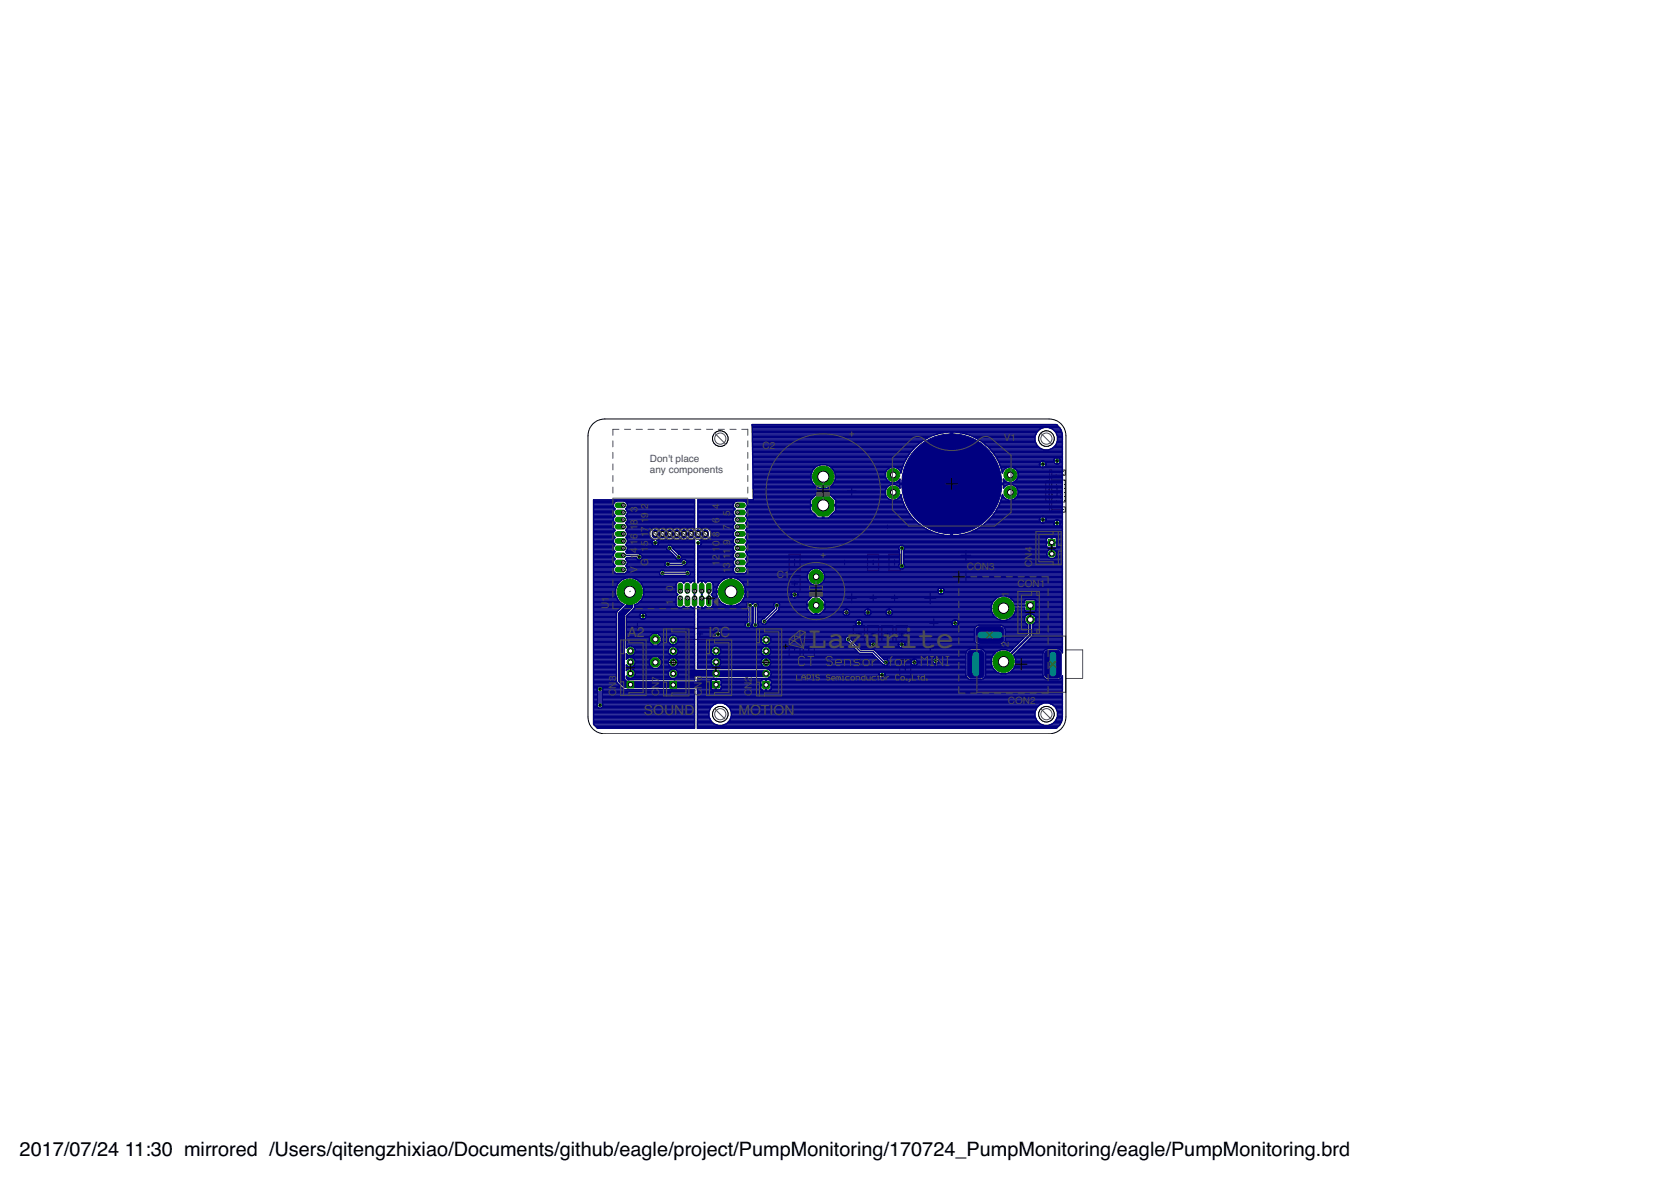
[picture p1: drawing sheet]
<svg xmlns="http://www.w3.org/2000/svg" width="297mm" height="210mm" viewBox="0 0 297 210" stroke-linecap="round" stroke-linejoin="round" font-family="sans-serif">
<defs><g id="words">
<text font-size="5.4" fill="#505050" x="143.8" y="115.2">Lazurite</text>
<g font-size="3.5">
<text x="3.5" y="205.4">2017/07/24</text>
<text x="22.2" y="205.4">11:30 mirrored /Users/qitengzhixiao/Documents/github/eagle/project/PumpMonitoring/170724_PumpMonitoring/eagle/PumpMonitoring.brd</text>
</g>
<g font-size="2.5" fill="#505050">
<text x="111.5" y="113.2">A2</text>
<text x="125.9" y="113.2">I2C</text>
<text x="114.5" y="127.1">SOUND</text>
<text x="131.3" y="127.1">MOTION</text>
</g>
<g font-size="1.8" fill="#505050">
<text x="115.5" y="82.2">Don't place</text>
<text x="135.6" y="79.9">C2</text>
<text x="178.4" y="78.4">V1</text>
<text x="115.5" y="84.1">any components</text>
<text x="113.3" y="95.8" transform="rotate(-90 113.3 95.8)">6</text>
<text x="113.3" y="94.3" transform="rotate(-90 113.3 94.3)">1</text>
<text x="113.3" y="93.3" transform="rotate(-90 113.3 93.3)">8</text>
<text x="113.3" y="91.1" transform="rotate(-90 113.3 91.1)">3</text>
<text x="115.2" y="95.5" transform="rotate(-90 115.2 95.5)">1</text>
<text x="115.2" y="94.5" transform="rotate(-90 115.2 94.5)">7</text>
<text x="115.2" y="93" transform="rotate(-90 115.2 93)">1</text>
<text x="115.2" y="92" transform="rotate(-90 115.2 92)">9</text>
<text x="115.2" y="90.4" transform="rotate(-90 115.2 90.4)">2</text>
<text x="127.9" y="95.5" transform="rotate(-90 127.9 95.5)">8</text>
<text x="127.9" y="93" transform="rotate(-90 127.9 93)">6</text>
<text x="127.9" y="90.4" transform="rotate(-90 127.9 90.4)">4</text>
<text x="129.8" y="94.3" transform="rotate(-90 129.8 94.3)">7</text>
<text x="129.8" y="91.7" transform="rotate(-90 129.8 91.7)">5</text>
<text x="113.3" y="101.9" transform="rotate(-90 113.3 101.9)">V</text>
<text x="113.3" y="99.3" transform="rotate(-90 113.3 99.3)">14</text>
<text x="113.3" y="96.8" transform="rotate(-90 113.3 96.8)">1</text>
<text x="115.2" y="100.6" transform="rotate(-90 115.2 100.6)">G</text>
<text x="115.2" y="98.1" transform="rotate(-90 115.2 98.1)">1</text>
<text x="115.2" y="97.1" transform="rotate(-90 115.2 97.1)">5</text>
<text x="127.9" y="100.6" transform="rotate(-90 127.9 100.6)">1</text>
<text x="127.9" y="99.6" transform="rotate(-90 127.9 99.6)">2</text>
<text x="127.9" y="98.1" transform="rotate(-90 127.9 98.1)">1</text>
<text x="127.9" y="97.1" transform="rotate(-90 127.9 97.1)">0</text>
<text x="129.8" y="101.9" transform="rotate(-90 129.8 101.9)">1</text>
<text x="129.8" y="100.9" transform="rotate(-90 129.8 100.9)">3</text>
<text x="129.8" y="99.3" transform="rotate(-90 129.8 99.3)">1</text>
<text x="129.8" y="98.5" transform="rotate(-90 129.8 98.5)">1</text>
<text x="129.8" y="96.8" transform="rotate(-90 129.8 96.8)">9</text>
<text x="171.9" y="101.2">CON3</text>
<text x="183.5" y="100.7" transform="rotate(-90 183.5 100.7)">C</text>
<text x="183.5" y="99.5" transform="rotate(-90 183.5 99.5)">N</text>
<text x="183.5" y="98.2" transform="rotate(-90 183.5 98.2)">4</text>
<text x="108.2" y="106.9" transform="rotate(-90 108.2 106.9)">1</text>
<text x="119.7" y="107.6" transform="rotate(-90 119.7 107.6)">1</text>
<text x="119.7" y="105" transform="rotate(-90 119.7 105)">0</text>
<text x="138.1" y="102.7">C1</text>
<text x="179.3" y="106" transform="rotate(-90 179.3 106)">1</text>
<text x="180.9" y="104.4">CON1</text>
<text x="108.2" y="108.2" transform="rotate(-90 108.2 108.2)">U</text>
<text x="179.3" y="114.9" transform="rotate(-90 179.3 114.9)">2</text>
<text x="109.5" y="123.7" transform="rotate(-90 109.5 123.7)">C</text>
<text x="109.5" y="122.4" transform="rotate(-90 109.5 122.4)">N</text>
<text x="109.5" y="121.1" transform="rotate(-90 109.5 121.1)">3</text>
<text x="117.2" y="123.7" transform="rotate(-90 117.2 123.7)">C</text>
<text x="117.2" y="122.4" transform="rotate(-90 117.2 122.4)">N</text>
<text x="117.2" y="121.2" transform="rotate(-90 117.2 121.2)">7</text>
<text x="124.8" y="123.7" transform="rotate(-90 124.8 123.7)">C</text>
<text x="124.8" y="122.4" transform="rotate(-90 124.8 122.4)">N</text>
<text x="124.8" y="121.1" transform="rotate(-90 124.8 121.1)">6</text>
<text x="133.7" y="123.7" transform="rotate(-90 133.7 123.7)">C</text>
<text x="133.7" y="122.4" transform="rotate(-90 133.7 122.4)">N</text>
<text x="133.7" y="121.2" transform="rotate(-90 133.7 121.2)">2</text>
<text x="179.2" y="125">CON2</text>
</g>
</g></defs>
<g fill="none" stroke="#000" stroke-width=".18">
<path d="M120.5 94.9h2.1M121.6 93.9v2M140.7 100h1.1M141.2 99.4v1.2M149.7 100h.8M150.1 99.6v.8M150.6 87.3h1.6M151.4 86.5v1.6M154.8 100h.8M155.2 99.6v.8M157.5 93.6h.6M157.8 93.3v.6"/>
<path d="M158.6 100h.9M159 99.5v.9M170.8 98.7h1.8M171.7 97.8v1.8M186.9 87.3h2M187.9 86.3v1.9M112.7 111.4h1.2M113.3 110.8v1.2M116.2 117.7h.5M116.2 113.6h.5M116.5 113.4v.5M116.5 117.5v.5"/>
<path d="M123.9 112.7h1M124.4 112.2v1M140.7 103.8h1.1M140.8 115.2h.8M141.2 103.3v1M141.2 114.8v.8M143.3 115.2h.9M143.8 114.8v.8M147.1 117.7h1M147.6 117.2v1M150.6 106.3h1.6M151.4 105.5v1.6"/>
<path d="M152 117.7h1.3M152.2 112.7h.9M152.7 112.2v.9M152.7 117.1v1.3M154.6 106.3h1.2M154.8 112.7h.8M155.2 105.7v1.2M155.2 112.3v.8M157 117.7h1.5M157.3 112.7h.9M157.8 112.2v.9M157.8 117v1.5"/>
<path d="M158.5 106.3h1.1M159 105.7v1.2M159.8 112.7h1M160.3 112.2v.9M160.4 118.7h1M160.9 118.2v1M164.3 106.3h2.1M164.8 115.2h1.2M165.2 110.8h1.6M165.4 105.3v2M165.4 114.6v1.2M166 110v1.5"/>
<path d="M170.7 102.5h2M171.7 101.5v2"/>
</g>
<path d="M140.3 98.5h1.9v2.9h-1.9zM154.2 98.5h2v2.9h-2zM158 98.5h2v2.9h-2zM121.9 111.7h5v1.9h-5zM140.3 102.3h1.9v2.9h-1.9zM140.3 113.7h1.9v3h-1.9zM142.8 113.7h2v3h-2zM151.7 111.2h1.9v2.9h-1.9zM154.2 111.2h2v2.9h-2zM156.8 111.2h1.9v2.9h-1.9zM159.3 111.2h2v2.9h-2zM159.9 117.2h2v3h-2z" fill="none" stroke="#800000" stroke-width=".18"/>
<g fill="#800000" stroke="#800000" stroke-width=".18">
<path d="M185.9 85.4h.6v3.7h-.6z"/>
<path d="M186.6 83.5h.3v7.5h-.3z"/>
<path d="M186.9 84h1.9v.5h-1.9z"/>
<path d="M186.9 90.1h1.9v.5h-1.9z"/>
<path d="M188.8 83.5h.6v1h-.6z"/>
<path d="M188.8 90.1h.6v.9h-.6z"/>
<path d="M186.9 85.3h2.5v3.9h-2.5z"/>
</g>
<g fill="#000080" stroke="#000080" stroke-width=".18">
<path d="M117.3 94.4a.55 .55 0 0 1 .6-.2 .55 .55 0 0 1 .4 .5v.4a.55 .55 0 0 1-.5 .5 .55 .55 0 0 1-.6-.5z" fill-rule="evenodd"/>
<path d="M118.5 94.4a.55 .55 0 0 1 .7-.2 .55 .55 0 0 1 .4 .5v.4a.55 .55 0 0 1-.6 .5 .55 .55 0 0 1-.5-.5z" fill-rule="evenodd"/>
<path d="M116 94.4a.55 .55 0 0 1 .6-.2 .55 .55 0 0 1 .4 .5v.4a.55 .55 0 0 1-.5 .5 .55 .55 0 0 1-.6-.5z" fill-rule="evenodd"/>
<path d="M119.8 94.4a.55 .55 0 0 1 .6-.2 .55 .55 0 0 1 .4 .5v.4a.55 .55 0 0 1-.5 .5 .55 .55 0 0 1-.6-.5z" fill-rule="evenodd"/>
<path d="M121.1 94.4a.55 .55 0 0 1 .6-.2 .55 .55 0 0 1 .4 .5v.4a.55 .55 0 0 1-.5 .5 .55 .55 0 0 1-.6-.5z" fill-rule="evenodd"/>
<path d="M122.4 94.4a.55 .55 0 0 1 .6-.2 .55 .55 0 0 1 .4 .5v.4a.55 .55 0 0 1-.6 .5 .55 .55 0 0 1-.5-.5z" fill-rule="evenodd"/>
<path d="M123.6 94.4a.55 .55 0 0 1 .6-.2 .55 .55 0 0 1 .5 .5v.4a.55 .55 0 0 1-.6 .5 .55 .55 0 0 1-.6-.5z" fill-rule="evenodd"/>
<path d="M124.9 94.4a.55 .55 0 0 1 .6-.2 .55 .55 0 0 1 .4 .5v.4a.55 .55 0 0 1-.5 .5 .55 .55 0 0 1-.6-.5z" fill-rule="evenodd"/>
<path d="M185.9 115.8l.5-.3h1.5a.75 .75 0 0 1 .8 .8v3.5a.75 .75 0 0 1-.8 .7h-1.5a.75 .75 0 0 1-.7-.7v-3.5z" fill-rule="evenodd"/>
<path d="M172.2 115.8l.5-.3h1.5a.75 .75 0 0 1 .8 .8v3.5a.75 .75 0 0 1-.8 .7h-1.5a.75 .75 0 0 1-.7-.7v-3.5z" fill-rule="evenodd"/>
<path d="M173.7 111.6l.5-.2h3.5a.75 .75 0 0 1 .8 .7v1.5a.75 .75 0 0 1-.8 .8h-3.5a.75 .75 0 0 1-.7-.8v-1.5z" fill-rule="evenodd"/>
<circle cx="169.2" cy="86" r="8.9"/>
</g>
<path d="M127.3 119.7h.1M183.1 110.1v2.8l-4.7 4.7M183.1 107.6h-4.2l-.5 .5M111.2 121.7h.9M119.6 121.7h.1M127.3 121.7h-.1" fill="none" stroke="#000080" stroke-width=".42"/>
<g fill="none" stroke="#000080" stroke-width=".25">
<path d="M133.7 75.6h54.2M133.7 76.9h34M133.7 76.7h50.7M133.7 76.5h51M133.7 76.2h51.2M133.7 76h51.8M133.7 75.8h54.5M133.8 77.1h32.9M133.8 78.5h30.1M133.8 78.2h30.4M133.8 78h30.8M133.8 77.8h31.2"/>
<path d="M133.8 77.6h31.6M133.8 77.3h32.2M133.8 79.8h28.5M133.8 79.6h28.8M133.8 79.4h29M133.8 79.1h29.2M133.8 78.9h29.5M133.8 78.7h29.8M167.7 76.9a9.2 9.2 0 0 0-7.6 7.2 1.42 1.42 0 0 0-2-.9 1.42 1.42 0 0 0-.4 2.2 1.42 1.42 0 0 0 2.3-.2v.7h18.4v-.7a1.43 1.43 0 0 0 2.2 .2 1.43 1.43 0 0 0-.3-2.2 1.43 1.43 0 0 0-2.1 .9l-.6-1.9-.6-1.1M167.7 76.9l1.3-.1v18.4a9.2 9.2 0 0 1-8.9-7.3l-.1 .4-.4 .4-.6 .2M169 77.1h.3M169 79.8h.3"/>
<path d="M169 79.6h.3M169 79.4h.3M169 79.1h.3M169 78.9h.3M169 78.7h.3M169 78.5h.3M169 78.2h.3M169 78h.3M169 77.8h.3M169 77.6h.3M169 77.3h.3M169 76.9h.3"/>
<path d="M170.7 76.9l-1.4-.1v18.4a9.2 9.2 0 0 0 7.7-4.3M170.7 76.9a9.2 9.2 0 0 1 6.3 4.2M170.7 76.9h13.6M171.7 77.1h12.5M172.4 77.3h11.7M172.9 77.6h11.1M173.4 77.8h10.6M173.8 78h10.2M174.1 78.2h9.9M174.5 78.5h9.5M174.8 78.7h9.3M175 78.9h9.2"/>
<path d="M175.3 79.1h9M175.6 79.4h8.9M175.8 79.6h9M176 79.8h9.2M186.5 76h1.9M186.8 79.8h2M187 76.2h1.5M187.2 79.6h1.6M187.3 76.5h1.3M187.4 79.4h1.4M187.5 76.7h1.2M187.6 79.1h1.2"/>
<path d="M187.7 76.9h1.1M187.8 78.9h1M187.8 77.1l1 .1M187.9 78.7h.9M187.9 77.3h.9M187.9 78.5h.9M188 78.2h.8M188 78h.8M188 77.8h.8M188 77.6h.8M188.4 76l.4 1.2M188.4 76l-.7-.5h-54l.2 13.3h-9.8v5l.6 .2"/>
<path d="M188.8 77.2v38.8l-.3-.5-.4-.2h-1.9l-.7 .4-.1 .4v3.9M105.5 92.5h3.5M105.5 93.6h3.5M105.5 88.9h18M105.5 91.8h3.8M105.5 100h3.5M105.5 99.8h3.6M105.5 99.6h3.6M105.5 99.3h3.8M105.5 99.1h3.6M105.5 98.9h3.6M105.5 98.7h3.5"/>
<path d="M105.5 98.4h3.6M105.5 98.2h3.7M105.5 98h3.8M105.5 97.8h3.6M105.5 97.6h3.5M105.5 97.3h3.5M105.5 97.1h3.6M105.5 96.9h3.7M105.5 96.7h3.7M105.5 96.5h3.6M105.5 96.2h3.5M105.5 96h3.5"/>
<path d="M105.5 95.8h3.6M105.5 95.6h3.8M105.5 95.3h3.7M105.5 95.1h3.6M105.5 94.9h3.5M105.5 94.7h3.6M105.5 94.4h3.7M105.5 94.2h3.8M105.5 94h3.6M105.5 93.8h3.5M105.5 93.3h3.6M105.5 93.1h3.7"/>
<path d="M105.5 92.9h3.8M105.5 92.7h3.6M105.5 92.2h3.5M105.5 92h3.6M105.5 91.6h3.7M105.5 91.3h3.6M105.5 91.1h3.5M105.5 90.9h3.6M105.5 90.7h3.6M105.5 90.4h3.8M105.5 90.2h3.6M105.5 90h3.6"/>
<path d="M105.5 89.8h3.5M105.5 89.6h3.6M105.5 89.3h3.7M105.5 89.1h4M109 96l.1 .6 .2 .2a.77 .77 0 0 0 0 1.3 .78 .78 0 0 0-.2 1M109 93.8l.3 .5a.78 .78 0 0 0-.2 1M109 92.2l.1 .6 .2 .2-.2 .2-.1 .6M109.1 90.7a.78 .78 0 0 0 .2 1l-.3 .5M109.1 90.2a.77 .77 0 0 1 .5-1.1h1.3a.75 .75 0 0 1 .5 1.1M109.1 95.3l.2 .2-.3 .5M109.1 99.5a.78 .78 0 0 0 .2 1.1l-.3 .5M109.1 99.1l.2 .2"/>
<path d="M109.1 90.2l.2 .2M109.3 99.3l-.2 .2M109.3 90.4l-.2 .3M110.8 98.7h2.5l.3 .3M111.1 89.1h12.4M111.2 99.3h2M111.2 90.4h12.3M111.2 90.4l.2 .3M111.2 99.3l.2 .2M111.2 95.6h4.5M111.2 94.2h4.5M111.3 91.8h12.2"/>
<path d="M111.3 98h7.8M111.3 96.9h4.8M111.3 92.9h12.2M111.3 96.7h4.7M111.3 93.1h12.2M111.4 98.2h7.9M111.4 91.6h12.1M111.4 89.3h12.1M111.4 95.3h4.1M111.4 94.4h4.1M111.4 95.3l-.2 .2 .3 .5M111.4 99.6h9.9"/>
<path d="M111.4 99.1h1.7l.3 .4M111.4 94h4.5M111.4 90.7h12.1M111.4 90.2h12.1M111.4 90.7a.78 .78 0 0 1-.2 1l.3 .5M111.4 99.5a.78 .78 0 0 1-.2 1.1l.3 .5M111.4 90.2l-.2 .2M111.4 99.1l-.2 .2M111.4 97.8h7.3M111.4 95.8h4.5M111.4 92h12.1M111.4 99.1h.1"/>
<path d="M111.5 97.1h7.1M111.5 96.5h4.4M111.5 93.3h12M111.5 92.7h12M111.5 91.3h12M111.5 89.6h12M111.5 99.8h9.6M111.5 95.1h3.9M111.5 94.7h3.9M111.5 90.9h12M111.5 90h12M111.5 92.5h12"/>
<path d="M111.5 93.6h12M111.5 100h6.8M111.5 97.6h7M111.5 97.3h7M111.5 96.2h4.5M111.5 96h4.7M111.5 94.9h3.9M111.5 93.8h12M111.5 92.2h12M111.5 91.1h12M111.5 89.8h12M111.5 92.2l-.1 .6-.2 .2 .2 .2 .1 .6"/>
<path d="M111.5 93.8l-.3 .5a.78 .78 0 0 1 .2 1M111.5 96l-.1 .6-.2 .2a.77 .77 0 0 1 0 1.3l.2 .2h2.1l.3 .2 .3 .3v.4l-.3 .3M113.6 98.4h5.9M114 98.7h5.7M114 99.3h6.2M114.1 99.1h6M114.1 98.9h5.9M115.4 95.1l.5 .7M115.4 94.7v.4M115.9 94l.4-.2 .8 .2M115.9 95.8l.4 .1M115.9 94l-.5 .7"/>
<path d="M115.9 96.5h1.2M116.3 95.9a.58 .58 0 0 0-.3 .9 .58 .58 0 0 0 .9 .1 .58 .58 0 0 0-.1-.9M116.3 95.9v.1M116.5 96.9h.1M116.5 96.7h.1M116.5 96.5v.5M116.7 95.9v.1M116.7 95.9l.1 .1M116.8 96h6.7M116.9 96.9h6.6M117 96.2h6.5M117 96.7h6.5"/>
<path d="M117.1 96.5h6.4M117.1 95.8h.1M117.1 94h.1M117.1 95.8l-.4 .1M117.2 94l.4-.2 .8 .2M117.2 95.8l.4 .1 .8-.1M118.4 95.8h.1M118.4 94h.1M118.4 94l.4-.2 .8 .2M118.4 95.8l.4 .1 .8-.1M118.5 99.8l-.3 .3v.4l.3 .3h.4l.1-.1h4.5M119 97.4l1.6 1.6"/>
<path d="M119.4 97.1h4.1M119.5 97.3h4M119.6 95.8h.1M119.6 94h.1M119.7 94a1.2 1.2 0 0 1 1.3 0M119.7 95.8a1.2 1.2 0 0 0 1.3 0M119.7 97.6h3.8M119.9 97.8h3.6M120.1 98h3.4M120.4 98.2h3.1M120.4 99.5l-.3-.3v-.1l-1.1-1.2h-.2l-.3-.3v-.4l.3-.3h.4l.3 .3v.2l1.1 1.1h.2l.3 .3v.4l-.3 .3M120.6 98.4h2.9"/>
<path d="M120.9 95.8h.1M120.9 94h.1M121 94l.3-.2 .9 .2M121 95.8l.3 .1 .9-.1M121 98.7h2.5M121 99.3h2.5M121.1 99.8v.1h-2.1l-.1-.1M121.1 99.8l.2-.3h.5l.3 .3M121.1 99.1h2.4M121.1 98.9h2.4M121.6 100l-.4 .3h-2.5M121.9 99.6h1.6"/>
<path d="M122.1 100h1.4M122.1 99.8h1.4M122.1 99.8v.4l-.7 .5M122.2 94h.1M122.2 95.8h.1M122.2 94a.99 .99 0 0 1 1.3 0v-5.2h-18v39.9M122.2 95.8l.4 .1 .8-.1M123.4 95.8h.1M123.4 95.8l.1 9.2M123.4 94h.1M124 100h6.3M124 99.8h6.3"/>
<path d="M124 99.6h6.5M124 99.3h6.7M124 99.1h6.5M124 98.9h6.3M124 98.7h6.3M124 98.4h6.4M124 98.2h6.5M124 98h6.6M124 97.8h6.4M124 97.6h6.3M124 97.3h6.3M124 97.1h6.4"/>
<path d="M124.1 92.5h6.2M124.1 93.6h6.2M124.1 88.9h20M124.1 91.8h6.5M124.1 93.8h6.2M124.1 93.3h6.3M124.1 93.1h6.4M124.1 92.9h6.5M124.1 92.7h6.3M124.1 92.2h6.2M124.1 92h6.3M124.1 91.6h6.4"/>
<path d="M124.1 91.3h6.3M124.1 91.1h6.2M124.1 90.9h6.2M124.1 90.7h6.4M124.1 90.4h6.6M124.1 90.2h6.4M124.1 90h6.2M124.1 89.8h6.2M124.1 89.6h6.3M124.1 89.3h6.4M124.1 89.1h6.7M124.1 96.9h.1"/>
<path d="M124.1 96.7h.1M124.3 95.9a.57 .57 0 0 1 .4 .7 .57 .57 0 0 1-.7 .4v6.5M124.3 95.9l.1 .1M124.4 96h5.9M124.5 96.9h6.1M124.6 96.2h5.7M124.7 96.7h5.8M124.7 94h.1M124.7 95.8h.1M124.7 95.8l-.4 .1M124.7 96.5h-.6v.5M124.7 96.5h5.7"/>
<path d="M124.8 94a1.07 1.07 0 0 1 1.6 .7M124.8 95.8l.4 .1 .8-.1M126 95.8h4.4M126 94h4.4M126.2 95.6h4.4M126.2 94.2h4.4M126.3 95.3h4.2M126.3 94.4h4.2M126.4 94.7v.4M126.4 95.1l-.4 .7M126.4 95.1h4M126.4 94.9h3.9"/>
<path d="M126.4 94.7h4M130.3 93.8l.4 .5a.77 .77 0 0 0 0 1.2l-.4 .5M130.3 92.2l.2 .6 .2 .2-.2 .2-.2 .6M130.3 96l.2 .6 .2 .2a.77 .77 0 0 0 0 1.3 .78 .78 0 0 0-.2 1M130.5 90.2a.77 .77 0 0 1 .4-1.1h1.3a.76 .76 0 0 1 .6 .6 .76 .76 0 0 1-.3 .7M130.5 90.7a.78 .78 0 0 0 .2 1l-.4 .5M130.5 99.5a.78 .78 0 0 0 .2 1.1l-.4 .5M130.5 99.1l.2 .2M130.5 90.2l.2 .2M130.7 99.3l-.2 .2M130.7 90.4l-.2 .3M132.4 89.1h11.7"/>
<path d="M132.5 90.4a.77 .77 0 0 1 0 1.3l.3 .5M132.5 99.3a.77 .77 0 0 1 0 1.3l.3 .5M132.5 99.3h27.4M132.5 90.4h11.6M132.5 95.6h53.7M132.5 94.2h32.5M132.6 91.8h12.5M132.6 98h27.3M132.6 96.9h53.4M132.6 92.9h30.4M132.7 96.7h53.3M132.7 93.1h30.6"/>
<path d="M132.7 98.2h27.2M132.7 91.6h12.2M132.7 89.3h11.4M132.7 95.3h56.1M132.7 95.3l-.2 .2 .3 .5M132.7 94.4h32.8M132.7 99.6h27.2M132.7 99.1h27.2M132.7 95.8h53.3M132.7 94h31.9M132.7 90.7h11.4M132.7 90.2h11.4"/>
<path d="M132.8 97.8h27.1M132.8 92h12.6M132.8 97.1h27.1M132.8 96.5h54.1M132.8 93.3h30.8M132.8 92.7h30M132.8 98.4h27.1M132.8 95.1h34.9M132.8 94.7h33.2M132.8 91.3h11.9M132.8 89.6h11.3M132.8 99.8h27.1"/>
<path d="M132.8 98.9h27.1M132.8 90.9h11.5M132.8 90h11.3M132.8 92.5h29.8M132.8 93.6h31.1M132.8 92.2v.3l-.3 .5 .3 .5v.3M132.8 93.8l-.3 .5a.75 .75 0 0 1 .2 1M132.8 96v.3l-.3 .5a.77 .77 0 0 1 0 1.3 .77 .77 0 0 1 0 1.2M132.8 100h27.1M132.8 98.7h27.1M132.8 97.6h27M132.8 97.3h27"/>
<path d="M132.8 96.2h53.2M132.8 96h53.2M132.8 94.9h33.9M132.8 93.8h31.4M132.8 92.2h29.6M132.8 91.1h11.7M132.8 89.8h13.4M133.8 81.3h27.4M133.8 81.1h27.6M133.8 80.9h27.7M133.8 80.7h27.8M133.8 80.5h28"/>
<path d="M133.8 80.2h28.2M133.8 80h28.4M133.8 82.5h26.9M133.8 82.7h11.9M133.8 82.2h27M133.8 82h27.1M133.8 81.8h27.2M133.8 81.6h27.3M133.8 83.1h11.1M133.8 84h10.5M133.8 83.8h10.6M133.8 83.6h10.7"/>
<path d="M133.8 83.4h10.9M133.8 82.9h11.3M133.9 85.6h10.4M133.9 85.3h10.3M133.9 85.1h10.3M133.9 84.9h10.3M133.9 84.7h10.3M133.9 84.5h10.3M133.9 84.2h10.3M133.9 86.9h23.6M133.9 86.7h11.5M133.9 86.4h11.1"/>
<path d="M133.9 86.2h10.9M133.9 86h10.6M133.9 85.8h10.5M133.9 88.2h10.9M133.9 88h11.1M133.9 87.8h11.3M133.9 87.6h23.5M133.9 87.3h23.5M133.9 87.1h23.5M133.9 88.7h10.4M133.9 88.5h10.6M144.1 88.9l1.3-1.3h.8v4.5h-.8l-1.3-1.4v-.8h4.4v.8l-1.3 1.4h-.7v-4.5h.7l1.3 1.3"/>
<path d="M144.1 88.9v.8h4.4v-.8M145.1 82.9a2.19 2.19 0 0 0-.9 2.3 2.19 2.19 0 0 0 1.7 1.7M145.1 82.9a2.2 2.2 0 0 1 3.2 1 2.2 2.2 0 0 1-1.6 3M146.2 88.9h.3M146.2 91.8h.3M146.2 92h.3M146.2 91.6h.3M146.2 91.3h.3M146.2 91.1h.3M146.2 90.9h.3M146.2 90.7h.3M146.2 90.4h.3"/>
<path d="M146.2 90.2h.3M146.2 90h.3M146.2 89.6h.3M146.2 89.3h.3M146.2 89.1h.3M146.2 88.7h.3M146.2 88.5h.3M146.2 88.2h.3M146.2 88h.3M146.2 87.8h.3M146.5 89.8h14.3M147 82.7h13.6"/>
<path d="M147.3 92h14.9M147.3 86.7h10.3M147.4 87.8h10M147.5 91.8h14.5M147.5 82.9h13M147.7 86.4h10.1M147.7 88h9.8M147.7 91.6h14.1M147.8 83.1h10.4M147.9 86.2h10.3M147.9 88.2h9.7M148 91.3h13.6"/>
<path d="M148 83.4h9.9M148.1 86h20.9M148.1 88.5h9.6M148.2 91.1h13.3M148.2 83.6h9.4M148.2 85.8h10.3M148.3 83.8h9.2M148.3 85.6h9.6M148.3 88.7h9.7M148.4 84h9M148.4 90.9h13M148.4 85.3h9.3"/>
<path d="M148.4 84.2h9M148.5 85.1h9.1M148.5 84.9h9M148.5 84.7h8.9M148.5 84.5h8.9M148.5 88.9h11.9M148.5 90.7h12.7M148.5 90.4h12.6M148.5 90.2h12.5M148.5 90h12.4M148.5 89.6h12.2M148.5 89.3h12.1"/>
<path d="M148.5 89.1h12M157.4 87.8a1.43 1.43 0 0 1 .8-1.6 1.43 1.43 0 0 1 1.8 .5v-.6h18.4v.6a1.43 1.43 0 0 1 1.7-.5 1.43 1.43 0 0 1 .9 1.6M157.4 87.8l.2 .5 .4 .4 .5 .2M159.1 85.8h.9M159.3 83.1h1.1M159.4 86.2h.6M159.6 88.7h.7M159.6 85.6h.4M159.7 86.4h.3M159.7 83.4h.6M159.8 88.5h.5M159.8 85.3h.2"/>
<path d="M159.9 97.8l-.1-.2v-.4l.3-.3h.4l.3 .3v.4l-.1 .2M159.9 97.8v2.5l-.1 .1v.4l.3 .3M159.9 83.6h.4M159.9 86.7h.1M160 88.2h.2M160 83.8h.2M160.1 88h.1M160.1 84h.1M160.3 97.4v3.2M160.7 97.8v2.5l.1 .1v.4l-.3 .3M160.7 100h28.1M160.7 99.8h28.1"/>
<path d="M160.7 99.6h28.1M160.7 99.3h28.1M160.7 99.1h25.7M160.7 98.9h25.5M160.7 98.7h25.4M160.7 98.4h25.4M160.7 98.2h25.4M160.7 98h25.5M160.7 97.8h25.7M160.7 97.1h25.3M160.8 97.6h28M160.8 97.3h25.4"/>
<path d="M169 83.1h.3M169 92.5h.3M169 93.6h.3M169 86.9h.3M169 88.9h.3M169 91.8h.3M169 82.5h.3M169 95.1h.3M169 94.9h.3M169 94.7h.3M169 94.4h.3M169 94.2h.3"/>
<path d="M169 94h.3M169 93.8h.3M169 93.3h.3M169 93.1h.3M169 92.9h.3M169 92.7h.3M169 92.2h.3M169 92h.3M169 91.6h.3M169 91.3h.3M169 91.1h.3M169 90.9h.3"/>
<path d="M169 90.7h.3M169 90.4h.3M169 90.2h.3M169 90h.3M169 89.8h.3M169 89.6h.3M169 89.3h.3M169 89.1h.3M169 88.7h.3M169 88.5h.3M169 88.2h.3M169 88h.3"/>
<path d="M169 87.8h.3M169 87.6h.3M169 87.3h.3M169 87.1h.3M169 86.7h.3M169 86.4h.3M169 86.2h.3M169 85.8h.3M169 85.6h.3M169 85.3h.3M169 85.1h.3M169 84.9h.3"/>
<path d="M169 84.7h.3M169 84.5h.3M169 84.2h.3M169 84h.3M169 83.8h.3M169 83.6h.3M169 83.4h.3M169 82.9h.3M169 82.7h.3M169 82.2h.3M169 82h.3M169 81.8h.3"/>
<path d="M169 81.6h.3M169 81.3h.3M169 81.1h.3M169 80.9h.3M169 80.7h.3M169 80.5h.3M169 80.2h.3M169 80h.3M169.3 86h19.5M170.6 95.1h18.2M171.6 94.9h17.2M172.3 94.7h16.5"/>
<path d="M172.9 94.4h15.9M173.4 94.2h15.4M173.8 94h15M174.1 93.8h14.7M174.5 93.6h14.3M174.8 93.3h12.6M175 93.1h12.3M175.3 92.9h9.8M175.6 92.7h9.3M175.8 92.5h9M176 92.2h8.8M176.2 92h8.7"/>
<path d="M176.2 80h12.6M176.4 91.8h12.4M176.4 80.2h12.4M176.5 91.6h12.3M176.5 80.5h12.3M176.7 91.3h12.1M176.7 80.7h12.1M176.8 91.1h12M176.8 80.9h12M177 90.9h11.8M177 81.1h11.8M177.1 90.7h11.7"/>
<path d="M177.1 81.3h10.6M177.2 90.4h11.6M177.2 81.6h10.2M177.4 90.2h11.4M177.4 81.8h9.9M177.5 90h11.3M177.5 82h7.6M177.6 89.8h11.2M177.6 82.2h7.2M177.7 89.6h11.1M177.7 82.5h7.1M177.8 89.3h11"/>
<path d="M177.8 82.7h7M177.9 89.1h10.9M177.9 82.9h7M177.9 83.1h1.1M177.9 88.9h10.9M178 88.7h.8M178 83.4h.6M178.1 88.5h.4M178.1 83.6h.3M178.1 88.2h.3M178.1 83.8h.2M178.2 88h.1"/>
<path d="M178.2 84h.1M178.4 86.7h.1M178.4 85.3h.1M178.4 86.4h.2M178.4 86.2h.6M178.4 85.8h.8M178.4 85.6h.4M179.3 88.9l-.5-.2-.4-.4-.2-.4-.6 1.9-.6 1.1M179.9 85.8h8.9M180.1 83.1h8.7M180.1 86.2h8.7M180.4 88.7h8.4"/>
<path d="M180.4 85.6h8.4M180.5 86.4h8.3M180.5 83.4h8.3M180.6 88.5h8.2M180.6 85.3h8.2M180.7 83.6h8.1M180.7 86.7h8.1M180.8 88.2h8M180.8 85.1h8M180.8 86.9h8M180.8 83.8h8M180.9 88h7.9"/>
<path d="M180.9 84.9h7.9M180.9 84h7.9M180.9 87.1h7.9M181 87.8l-.2 .5-.4 .4-.5 .2M181 87.8h7.8M181 87.6h7.8M181 87.3h7.8M181 84.7h7.8M181 84.5h7.8M181 84.2h7.8M184.8 82.5h1.1M184.8 92.4h1.1"/>
<path d="M184.8 92.4l.3 .5M184.9 92l-.1 .4M185.1 92.9h.5M185.3 83.1a.59 .59 0 0 1-.4-.9 .59 .59 0 0 1 1 0 .59 .59 0 0 1-.5 .9M185.3 91.8l-.4 .2M185.4 81.9v1.2M185.4 91.8v1.1M185.4 92.5h.1M185.4 82.5h.1M185.4 92.9h.1M185.4 92.7h.1M185.4 92.2h.1"/>
<path d="M185.4 92h.1M185.4 82.9h.1M185.4 82.7h.1M185.4 82.2h.1M185.4 82h.1M185.4 91.8l.4 .2M185.6 92.9h1.7M185.6 82h1.7M185.8 82.9h3M185.8 92l.1 .4M185.8 92h3M185.8 92.7h1.6"/>
<path d="M185.9 82.2h1.5M185.9 82.7h2.9M185.9 92.5h1.8M185.9 92.4l-.3 .5M185.9 82.5h2.9M185.9 92.2h2.9M186 95.8v.6h1.9v-.6M186.1 95.6l.8-.1v1.9h-.6l-.3-.2v-.7h1.9l-.1 .7-.2 .2h-.6v-1.9h.7l.2 .3M186.1 95.6l-.1 .2M186.9 97.3h.1M186.9 97.1h.1M186.9 96.9h.1"/>
<path d="M186.9 96.7h.1M186.9 96.2h.1M186.9 96h.1M186.9 95.8h.1M186.9 95.6h.1M187 96.5h1.8M187.3 93h1.2M187.3 81.9h1.2M187.4 93.3l.4 .3M187.4 82.2l.4 .3M187.5 99.1h1.3M187.5 97.8h1.3"/>
<path d="M187.7 97.3h1.1M187.7 92.5h.4M187.7 92.5l-.3 .3v.5M187.7 81.3l-.3 .4v.5M187.7 81.3h.4M187.7 98.9h1.1M187.7 98h1.1M187.7 95.6h1.1M187.8 98.7h1M187.8 98.4h1M187.8 98.2h1M187.9 97.1h.9"/>
<path d="M187.9 96.9h.9M187.9 96.7h.9M187.9 96.2h.9M187.9 96h.9M187.9 95.8h.9M187.9 81.3v1.2M187.9 92.4v1.2M187.9 93.3h.1M187.9 93.1h.1M187.9 92.9h.1M187.9 92.7h.1M187.9 82.2h.1"/>
<path d="M187.9 82h.1M187.9 81.8h.1M187.9 81.6h.1M187.9 81.3h.1M188.1 92.5h.7M188.1 92.5l.4 .4-.1 .4M188.1 81.3l.4 .5-.1 .4M188.1 81.3h.7M188.4 93.3l-.4 .3M188.4 82.2l-.4 .3M188.4 93.3h.4M188.4 82.2h.4"/>
<path d="M188.4 92.7h.4M188.4 81.6h.4M188.5 93.1h.3M188.5 92.9h.3M188.5 82h.3M188.5 81.8h.3M105.5 116.2h4.1M105.5 113.1h4.1M105.5 105.1h3.9M105.5 111.3h4.1M105.5 112.7h4.1M105.5 108.9h4.1"/>
<path d="M105.5 114h4.1M105.5 109.1h4.1M105.5 119.8h4.1M105.5 107.8h5.1M105.5 105.3h3.9M105.5 102h11.8M105.5 106h4.1M105.5 116.9h4.1M105.5 114.9h4.1M105.5 112.9h4.1M105.5 111.1h4.1M105.5 118h4.1"/>
<path d="M105.5 101.1h3.5M105.5 107.1h4.8M105.5 120h4.1M105.5 119.5h4.1M105.5 119.3h4.1M105.5 119.1h4.1M105.5 118.9h4.1M105.5 118.7h4.1M105.5 118.4h4.1M105.5 118.2h4.1M105.5 117.8h4.1M105.5 117.5h4.1"/>
<path d="M105.5 117.3h4.1M105.5 117.1h4.1M105.5 116.6h4.1M105.5 116.4h4.1M105.5 116h4.1M105.5 115.8h4.1M105.5 115.5h4.1M105.5 115.3h4.1M105.5 115.1h4.1M105.5 114.7h4.1M105.5 114.4h4.1M105.5 114.2h4.1"/>
<path d="M105.5 113.8h4.1M105.5 113.6h4.1M105.5 113.3h4.1M105.5 112.4h4.1M105.5 112.2h4.1M105.5 112h4.1M105.5 111.8h4.1M105.5 111.5h4.1M105.5 110.9h4.1M105.5 110.7h4.1M105.5 110.4h4.1M105.5 110.2h4.1"/>
<path d="M105.5 110h4.1M105.5 109.8h4.1M105.5 109.6h4.1M105.5 109.3h4.1M105.5 108.7h4.2M105.5 108.4h4.4M105.5 108.2h4.7M105.5 108h4.9M105.5 107.5h5.3M105.5 107.3h5.1M105.5 106.9h4.6M105.5 106.7h4.4"/>
<path d="M105.5 106.4h4.2M105.5 106.2h4.2M105.5 105.8h4M105.5 105.6h3.9M105.5 104.9h3.9M105.5 104.7h3.9M105.5 104.4h4M105.5 104.2h4.1M105.5 104h4.2M105.5 103.8h4.3M105.5 103.5h4.5M105.5 103.3h4.7"/>
<path d="M105.5 103.1h5M105.5 102.9h5.4M105.5 102.7h18M105.5 102.4h18M105.5 102.2h11.9M105.5 101.8h3.8M105.5 101.6h3.6M105.5 101.3h3.5M105.5 100.9h3.6M105.5 100.7h3.8M105.5 100.4h3.7M105.5 100.2h3.6"/>
<path d="M109 101.1a.74 .74 0 0 0 .6 .9M109.7 108.7l-.1 .3v12.1M109.8 103.8a2.49 2.49 0 0 0 1.1 3.7l-1.2 1.2M109.8 103.8a2.53 2.53 0 0 1 4.1-.2 2.53 2.53 0 0 1-1.1 3.9M111.3 100.7h7.1M111.3 101.8h6M111.3 118.2v1a.86 .86 0 0 1 .9-.4 .86 .86 0 0 1 .7 .7M111.3 116.2h.1M111.3 113.1h4.2M111.3 111.3h12.2M111.3 112.7h4.7M111.3 114h4.1"/>
<path d="M111.3 109.5v5.7a.86 .86 0 0 1 .9-.4 .86 .86 0 0 1 .7 .7M111.3 116.2v1a.87 .87 0 0 1 1.3-.2 .87 .87 0 0 1 0 1.3 .87 .87 0 0 1-1.3-.1M111.3 116.9h.5M111.3 114.9h.5M111.3 112.9h4.4M111.3 111.1h12.2M111.3 119.1h.1M111.3 118.9h.5M111.3 118.7h4.6M111.3 118.4h.3M111.3 118.2h.1M111.3 117.1h.1"/>
<path d="M111.3 116.6h12.2M111.3 116.4h.3M111.3 115.1h.1M111.3 114.7h12.2M111.3 114.4h4.5M111.3 114.2h4.3M111.3 113.8h4.1M111.3 113.6h4.1M111.3 113.3h4.1M111.3 112.4h12.2M111.3 112.2h12.2M111.3 112h12.2"/>
<path d="M111.3 111.8h12.2M111.3 111.5h12.2M111.3 110.9h12.2M111.3 110.7h12.2M111.3 110.4h12.2M111.3 110.2h12.2M111.3 110h2.7M111.3 109.8h2.5M111.3 109.6h2.4M111.4 100.4h6.8M111.4 100.9h12.1M111.5 101.6h5.9"/>
<path d="M111.5 100.2h6.7M111.5 101.1h12M111.5 101.3h12M111.5 101.1a.74 .74 0 0 1-.6 .9M111.5 109.3h2.2M111.8 109.1h2M112 108.9h11.5M112.2 108.7h11.3M112.3 116.9h3.6M112.3 114.9h11.2M112.3 118.9h11.2M112.4 108.4h11.1"/>
<path d="M112.5 118.4h3.2M112.5 116.4h6.6M112.7 119.1h6.4M112.7 117.1h2.9M112.7 115.1h6.4M112.7 108.2h10.8M112.7 116.2h6.2M112.7 118.2h2.8M112.8 108h7.8M112.8 107.8h7.5M112.8 119.3h6.1M112.8 117.3h2.6"/>
<path d="M112.8 115.3h6.1M112.8 107.5h7.4M112.8 107.5l-.1 .7-1.4 1.3M112.8 118h2.6M112.8 120h6.1M112.8 116h6.1M112.9 115.5a.88 .88 0 0 1-.5 1 .88 .88 0 0 1-1.1-.3M112.9 119.8h5.9M112.9 119.5h5.9M112.9 117.8h2.5M112.9 117.5h2.5M112.9 115.8h5.9"/>
<path d="M112.9 115.5h5.9M112.9 102.9h10.6M113.3 107.3h6.9M113.4 103.1h10.1M113.5 107.1h6.7M113.6 103.3h7.1M113.7 109.5h1.2M113.7 109.6a.59 .59 0 0 1 .6-.7 .59 .59 0 0 1 .6 .7M113.7 109.6a.59 .59 0 0 0 .6 .5 .59 .59 0 0 0 .6-.5M113.8 106.9h6.4M113.9 103.5h6.5M114 106.7h6.2"/>
<path d="M114.1 103.8h6.1M114.1 106.4h6.1M114.2 104h6M114.2 106.2h6M114.2 104.2h6M114.3 109.1h.1M114.3 110h.1M114.3 109.8h.1M114.3 109.6h.1M114.3 109.3h.1M114.3 108.9v1.2M114.3 106h5.9"/>
<path d="M114.3 104.4h5.9M114.4 105.8h6M114.4 105.1h5.8M114.4 105.3h5.8M114.4 105.6h6M114.4 104.9h5.8M114.4 104.7h5.8M114.5 110h9M114.7 109.1h8.8M114.8 109.8h8.7M114.8 109.3h8.7M114.9 109.6h8.6"/>
<path d="M115.4 117.3v.9l.7 .6h.8l.6-.6v-.9M115.4 117.3l.7-.6h.8l.6 .6M116.1 114.7l-.7-.7v-.8l.7-.6h.8l.6 .6v.8l-.6 .7M117 112.7h6.5M117.1 118.7h6.4M117.1 116.9h6.4M117.2 114.4h1.9M117.2 112.9h6.3M117.3 101.7l.3-.3h.4l.1 .1h3.8l.1-.1h.4l.3 .3v.4l-.3 .3h-.4l-.1-.1h-3.8l-.1 .1h-.4l-.3-.3zM117.3 118.4h1.8M117.3 117.1h1.8M117.4 114.2h1.5"/>
<path d="M117.5 113.1h1.6M117.5 118.2h1.4M117.5 114h1.4M117.5 118h1.4M117.5 117.8h1.3M117.5 117.5h1.3M117.5 117.3h1.4M117.5 113.8h1.3M117.5 113.6h1.3M117.5 113.3h1.4M117.8 101.9h4.4M118.9 118.2a.85 .85 0 0 0 1.5 0"/>
<path d="M118.9 116.2a.88 .88 0 0 0 1.5 0M118.9 114.2a.85 .85 0 0 0 1.5 0M119.5 112.9a.88 .88 0 0 0-.6 1.3M119.5 114.9a.86 .86 0 0 0-.6 1.3M119.5 116.9a.88 .88 0 0 0-.6 1.3M119.5 118.9a.86 .86 0 0 0-.6 1.3M119.8 118.9a.86 .86 0 0 1 .6 1.3M119.8 112.9a.88 .88 0 0 1 .6 1.3M119.8 114.9a.86 .86 0 0 1 .6 1.3M119.8 116.9l.3 .1 .4 .6M120.2 118.4h3.3M120.2 116.4h3.3"/>
<path d="M120.2 114.4h3.3M120.2 113.1h3.3M120.2 119.1h3.3M120.2 117.1h3.3M120.2 115.1h3.3M120.4 116.2h3.1M120.4 118.2h3.1M120.4 114.2h3.1M120.4 119.3h3.1M120.4 117.3h3.1M120.4 115.3h3.1M120.4 113.3h3.1"/>
<path d="M120.5 114h3M120.5 118h3M120.5 120h3M120.5 116h3M120.5 119.5h3M120.5 117.5h3M120.5 115.5h3M120.5 113.6h3M120.5 119.8h3M120.5 117.8h3M120.5 115.8h3M120.5 113.8h3"/>
<path d="M120.5 117.6l-.1 .6M121.2 103.3h.8M121.2 108h.7M121.5 103.5h.1M121.5 107.8h.1M121.8 100.4h1.7M122 100.2h1.5M122.4 103.3h.6M122.5 108h.5M122.6 102.2h.9M122.6 101.6h.9M122.7 102h.8"/>
<path d="M122.7 101.8h.8M122.8 103.5h.1M123.4 106.3h.1M123.4 105.1h.1M123.4 106.3l.1 14.5h-11.9l-.3-.3v-.3a.87 .87 0 0 0 1.1 .3 .87 .87 0 0 0 .5-1M123.4 103.2l-.6 .4a.76 .76 0 0 0-1.2 0 .76 .76 0 0 0-.8-.3 .76 .76 0 0 0-.6 .6v1.3l.3 .5-.3 .5v1.3a.76 .76 0 0 0 .6 .6 .76 .76 0 0 0 .8-.4 .76 .76 0 0 0 1.2 .1l.3 .3h.3M123.4 105h.1M123.4 107.8h.1M123.4 105.3h.1M123.4 106h.1M123.4 107.1h.1M123.4 108h.1"/>
<path d="M123.4 107.5h.1M123.4 107.3h.1M123.4 106.9h.1M123.4 106.7h.1M123.4 106.4h.1M123.4 106.2h.1M123.4 105.8h.1M123.4 105.6h.1M123.4 104.9h.1M123.4 104.7h.1M123.4 104.4h.1M123.4 104.2h.1"/>
<path d="M123.4 104h.1M123.4 103.8h.1M123.4 103.5h.1M123.4 103.3h.1M123.4 105.1l.1 1.2M124 118h2.5M124 118.7h47.7M124 118.4h2.9M124 118.2h2.6M124 117.8h2.4M124 117.5h2.4M124 117.3h2.5"/>
<path d="M124 116.2h2.6M124 113.1h3.2M124 111.3h8.5M124 112.7h49.2M124 108.9h8.9M124 114h11.3M124 109.1h8.9M124 116.9h3M124 114.9h3M124 112.9h3.1M124 111.1h8.5M124 117.1h2.7"/>
<path d="M124 116.6h31.5M124 116.4h2.9M124 116h2.5M124 115.8h2.4M124 115.5h2.4M124 115.3h2.5M124 115.1h2.7M124 114.7h27.3M124 114.4h11.7M124 114.2h11.4M124 113.8h11.3M124 113.6h11.3"/>
<path d="M124 113.3h11.4M124 112.4h3.1M124 112.2h3.2M124 112h49.2M124 111.8h49.2M124 111.5h8.8M124 110.9h8.5M124 110.7h8.7M124 110.4h8.9M124 110.2h8.9M124 110h8.9M124 109.8h8.9"/>
<path d="M124 109.6h8.9M124 109.3h8.9M124 108.7h8.9M124 108.4h8.9M124 108.2h8.9M124 108h.3M124 102h19.6M124 101.1h6.3M124 103.5h.1M124 103.3h.3M124 103.1h4.4M124 102.9h4.8"/>
<path d="M124 102.7h5.4M124 102.4h19.5M124 102.2h19.5M124 101.8h6.6M124 101.6h6.4M124 101.3h6.3M124 100.9h6.4M124 100.7h6.6M124 100.4h6.5M124 100.2h6.4M124.7 105.1l.1 1.2zM124.7 105.1h.1"/>
<path d="M124.7 107.8h.1M124.7 105.3h.1M124.7 106h.1M124.7 107.1h.1M124.7 108h.1M124.7 107.5h.1M124.7 107.3h.1M124.7 106.9h.1M124.7 106.7h.1M124.7 106.4h.1M124.7 106.2h.1M124.7 105.8h.1"/>
<path d="M124.7 105.6h.1M124.7 104.9h.1M124.7 104.7h.1M124.7 104.4h.1M124.7 104.2h.1M124.7 104h.1M124.7 103.8h.1M124.7 103.5h.1M124.7 103.3h.1M125.1 103.3l-.3-.1v1.8l-.1-1.8-.7 .3M125.1 103.3l.3 .2M125.2 103.3h.6"/>
<path d="M125.2 108h.5M125.4 103.5v.1a.77 .77 0 0 1 .8-.3 .77 .77 0 0 1 .6 .6v1.3l-.4 .5 .4 .5v1.3a.77 .77 0 0 1-.6 .5 .77 .77 0 0 1-.8-.2l-.3 .3h-.3l-.1-1.8v1.8l-.7-.3v10.9l12.3 .2 .4 .1 .4 .5M125.4 103.5h.1M126.3 103.3h1.8M126.3 108h6.6M126.4 115.5a.86 .86 0 0 0 .9 1.1 .86 .86 0 0 0 .8-1.1M126.4 115.5a.86 .86 0 0 1 .9-.7 .86 .86 0 0 1 .8 .7M126.5 105.8h.9M126.6 105.6h.8M126.6 103.5h1.3M126.6 107.8h6.2M126.7 106h.8"/>
<path d="M126.7 105.3h14.1M126.7 103.8h1.1M126.7 107.5h2.2M126.8 105.1h3M126.8 107.1h1.4M126.8 107.3h1.7M126.8 106.9h1.2M126.8 106.7h1M126.8 106.4h.9M126.8 106.2h.8M126.8 104.9h.6M126.8 104.7h.6"/>
<path d="M126.8 104.4h.7M126.8 104.2h.7M126.8 104h.8M127.1 112.9l.1 .2M127.1 112.4v.5M127.2 112.2l.5-.1 .4 .3M127.2 112.2l-.1 .2M127.4 105.3l.3 1.1M127.4 105.3h.1M127.6 116.9h28.1M127.6 114.9h23.9M127.6 113.1h.1"/>
<path d="M127.6 112.1v1.1M127.6 112.9h.1M127.6 112.4h.1M127.6 112.2h.1M127.7 106.4l.3 .5M127.7 118.4h8M127.7 116.4h8M127.9 117.1h7.7M127.9 115.1h7.7M128 116.2h7.4M128 118.2h7.4M128 113.1h7.6"/>
<path d="M128 112.2h45.2M128 106.9l.2 .2M128.1 117.3h7.3M128.1 115.3h7.3M128.1 118h7.2M128.1 116h7.2M128.1 117.8h7.2M128.1 117.5h7.2M128.1 115.8h7.2M128.1 115.5h7.2M128.1 112.4v.5M128.1 112.9l-.4 .3-.5-.1"/>
<path d="M128.1 112.9h45.1M128.1 112.4h45.1M128.2 107.1l.7 .5 .9 .2M129.8 102.6a2.59 2.59 0 0 0-2.4 2.5h5.1a2.61 2.61 0 0 0-2.5-2.5v5.2M129.8 102.6v5.2M129.8 107.8h.1M129.8 102.6h.1M129.8 106h.2M129.8 107.1h.2M129.8 107.5h.2M129.8 107.3h.2M129.8 106.9h.2"/>
<path d="M129.8 106.7h.2M129.8 106.4h.2M129.8 106.2h.2M129.8 105.8h.2M129.8 105.6h.2M129.8 104.9h.2M129.8 104.7h.2M129.8 104.4h.2M129.8 104.2h.2M129.8 104h.2M129.8 103.8h.2M129.8 103.5h.2"/>
<path d="M129.8 103.3h.2M129.8 103.1h.2M129.8 102.9h.2M129.8 102.7h.2M130 105.1h36.7M130.3 101.1a.74 .74 0 0 0 .6 .9M130.5 102.7h13M130.9 107.5h1.9M131.1 102.9h12.5M131.3 107.3h1.5M131.5 103.1h12.2M131.6 107.1h11.8"/>
<path d="M131.7 103.3h12M131.9 106.9h11.6M131.9 103.5h12.1M132 106.7h11.7M132.1 103.8h12.1M132.2 106.4a2.59 2.59 0 0 1-2.1 1.4M132.2 106.4h11.7M132.2 104h12.5M132.3 106.2h8.7M132.3 104.2h56.5M132.4 106h8.4M132.4 104.4h56.4"/>
<path d="M132.4 105.8h8.3M132.5 104.7h34.3M132.5 110.9v.4l.3 .3h.4l.3-.3v-.2M132.5 105.6h8.2M132.5 104.9h34.2M132.5 105.3h.1M132.5 105.3l-.3 1.1M132.6 100.7h27.2M132.6 101.8h11.1M132.7 100.4h27.1M132.8 100.9h27.1M132.8 101.6h11"/>
<path d="M132.8 107.8l.1 .1v2.7l-.4 .3M132.8 100.2h27.1M132.8 101.1a.77 .77 0 0 1-.6 .9M132.8 101.1h11.6M132.8 101.3h11.3M133.1 107.1l-.3 .3v.4M133.2 111.5h.8M133.3 107.6v3.2l-.3 .3M133.5 111.3h.3M133.5 111.1h.3M133.5 107.1l.3 .3 .2-.3M133.7 108.9h.2"/>
<path d="M133.7 109.1h.2M133.7 110.9h.1M133.7 110.7h.2M133.7 110.4h.2M133.7 110.2h.2M133.7 110h.2M133.7 109.8h.2M133.7 109.6h.2M133.7 109.3h.2M133.7 108.7h.2M133.7 108.4h.2M133.7 108.2h.2"/>
<path d="M133.7 108h.2M133.8 110.9v.4l.2 .3h.5l.3-.3v-.4M133.8 110.9l.1-.2-.1-2.9-.1 .1v3l-.2 .2M133.8 107.3h.1M134.3 107.6v3.5M134.5 107.1l.3 .3v.4M134.5 111.5h38.9M134.6 108.9h2.3M134.6 109.1h2.1M134.6 110.7h.8M134.6 110.4h.7M134.6 110.2h.8"/>
<path d="M134.6 110h1M134.6 109.8h1.4M134.6 109.6h1.6M134.6 109.3h1.8M134.6 108.7h2.5M134.6 108.4h2.7M134.6 108.2h2.9M134.6 108h3.1M134.7 111.3h38.9M134.7 107.3h2.9M134.8 107.8h2.8M134.8 111.1h17.4"/>
<path d="M134.8 107.8l-.2 .1v2.8l.2 .2M134.8 110.9h.8M134.8 107.5h2.8M135.3 117.6l.1 .6M135.4 118.2l.3 .2M135.4 116.2a.88 .88 0 0 0 1.5 0M135.4 114.2a.85 .85 0 0 0 1.5 0M135.7 118.4l.3 .2 .7-.2M136 112.9a.88 .88 0 0 0-.6 1.3M136 114.9a.86 .86 0 0 0-.6 1.3M136 116.9l-.3 .1-.4 .6M136.1 110.9h16"/>
<path d="M136.3 116.9l.4 .1 .3 .6M136.3 112.9a.88 .88 0 0 1 .6 1.3M136.3 114.9a.86 .86 0 0 1 .6 1.3M136.3 110.7h15.8M136.4 110.4h15.8M136.4 118.9h35.3M136.6 110.2h15.8M136.7 118.4h35M136.7 116.4h18.6M136.7 114.4h14.3M136.7 113.1h36.5M136.7 117.1h19.2"/>
<path d="M136.7 115.1h15M136.8 119.1h34.9M136.8 110h40.5M136.9 116.2h18.1l2 1.9 .6 .1 .3-.3v-.4M136.9 118.2l-.2 .2M136.9 118.2h20.3M136.9 114.2h13.9M136.9 117.3h19.3M136.9 115.3h15M136.9 113.3h13.4M136.9 119.3h34.8M137 114h13.4"/>
<path d="M137 118h19.8M137 116h15.6M137 117.6l-.1 .6M137 120h19.2M137 117.8h19.6M137 117.5h19.4M137 115.8h15.4M137 115.5h15.2M137 113.8h13.3M137 113.6h13.3M137.1 119.5a.89 .89 0 0 1-.8 1.1l-12.3-.1v8.9h63.7l.2-.1M137.1 119.8h19.2"/>
<path d="M137.1 119.5h19.3M137.1 109.8h39.9M137.3 109.6h39.5M137.5 109.3h12.6M137.6 107.8l.1 .3-1.9 1.8h-.2l-.3 .3v.4l.3 .3h.5l.3-.3M137.7 109.1h6.6M137.9 107.1l-.3 .3v.4M137.9 108.9h6.2M138.1 107.6v.6l-2.3 2.2M138.2 108.7h5.7M138.3 107.1l.3 .3v.4M138.4 108.4h5.3"/>
<path d="M138.5 108.2h4.9M138.5 108h4.9M138.5 107.3h4.9M138.6 107.8h4.8M138.6 107.8l-.1 .1v.5l-2.1 2.1v.1M138.6 107.5h6.3M140.7 105.7l.2 .5h.6M140.7 105.7h1.1M140.8 105.3l-.1 .4M141.2 105.1l-.4 .2M141.2 105.1v1.2M141.2 105.3h.1"/>
<path d="M141.2 106h.1M141.2 106.2h.1M141.2 105.8h.1M141.2 105.6h.1M141.3 105.1l.4 .2M141.5 106.2h2.7M141.7 105.3l.1 .4M141.7 105.3h25.1M141.7 106h36.1M141.8 105.7l-.3 .5M141.8 105.8h47M141.8 105.6h25.2"/>
<path d="M143.5 102.2a1.55 1.55 0 0 0 1.6 1.9 1.55 1.55 0 0 0 1.5-1.9M143.5 102.2a1.55 1.55 0 0 1 1.6-1.2 1.55 1.55 0 0 1 1.5 1.2M144.4 106l-1 .9v.6h3.2v-.6l-.9-.9M144.9 108.9h.3M144.9 109.1h.3M144.9 107.8h.3M144.9 106v3.2h-.5l-1-1v-.5h3.2v.5l-.9 1h-.5v-3.2M144.9 107.1h.3M144.9 108.7h.3M144.9 108.4h.3M144.9 108.2h.3M144.9 108h.3"/>
<path d="M144.9 107.3h.3M144.9 106.9h.3M144.9 106.7h.3M144.9 106.4h.3M144.9 106.2h.3M145.2 107.5h31.1M145.4 104h43.4M145.7 101.1h43.1M145.8 109.1h4.1M145.9 103.8h42.9M145.9 106.2h31.3M146 108.9h30.4"/>
<path d="M146 101.3h42.8M146.2 103.5h42.6M146.2 106.4h30.8M146.2 108.7h3.7M146.3 101.6h42.5M146.3 103.3h42.5M146.4 106.7h30.4M146.4 101.8h42.4M146.5 108.4h3.6M146.5 103.1h42.3M146.5 102h42.3M146.5 102.9h42.3"/>
<path d="M146.6 102.7h42.2M146.6 102.4h42.2M146.6 102.2h42.2M146.6 106.9h30M146.6 107.8h29.6M146.6 107.1h29.8M146.6 108.2h29.6M146.6 108h29.6M146.6 107.3h29.8M150.5 109.1h.1M150.5 108.3v1.1M150.5 109.3h.1"/>
<path d="M150.5 108.7h.1M150.5 108.4h.1M150.6 113.1l-.3 .3v.4l.3 .3h.1l2.1 2.1M150.8 113.6l2.2 2.2h2.2l1.9 1.9h.3M150.8 109.3h3.1M150.9 108.4h3M151 109.1h2.7M151 113.1l.3 .5 1.8 1.9h2.3l1.8 1.8 .4-.1 .3 .3M151 108.7h2.7M151.2 113.3h22M151.3 113.6h21.9M151.5 113.8h21.7"/>
<path d="M151.7 114h21.6M151.9 114.2h2.8M152.1 110.8h1.1M152.1 114.4h2.5M152.2 111.1l.4 .2M152.4 114.7h2.2M152.4 110.2h.5M152.4 110.2l-.3 .5 .1 .4M152.6 114.9h2.1M152.7 110.2v1.1M152.7 111.1h.1M152.7 110.9h.1"/>
<path d="M152.7 110.7h.1M152.7 110.4h.1M152.7 110.2h.1M152.8 115.1h2.2M152.9 110.2l.3 .3-.1 .6M152.9 110.2h16.7M153 115.3h19.4M153.1 111.1l-.4 .2M153.1 111.1h16.2M153.2 110.4h16.1M153.2 110.9h16M153.2 110.7h16"/>
<path d="M154.3 108.3v1.1M154.3 109.1h.1M154.3 109.3h.1M154.3 108.7h.1M154.3 108.4h.1M154.6 109.3h3.1M154.6 114.6h1.2M154.7 108.4h3M154.7 114.2a.58 .58 0 0 0 .1 .7 .58 .58 0 0 0 .6 .2M154.8 109.1h2.7M154.8 108.7h2.7M155.1 114l-.4 .2"/>
<path d="M155.2 114.9h.1M155.2 114v1.1M155.2 115.1h.1M155.2 114.7h.1M155.2 114.4h.1M155.2 114.2h.1M155.3 114l.4 .2M155.4 115.1h4.7M155.5 115.5h16.5M155.7 114.2l.1 .4M155.7 114.9h4.1M155.7 115.8h16.1"/>
<path d="M155.7 114.2h4.1M155.8 114.4h3.9M155.8 114.6l-.4 .5M155.8 114.7h3.9M155.9 116h15.8M156.1 116.2h15.6M156.2 120h1.2M156.4 116.4h15.3M156.6 116.6h15.1M156.8 116.9h9.3M156.8 119.8h.1M156.8 119.4v1.1"/>
<path d="M156.8 120h.1M156.8 119.5h.1M157 117.1h8.8M157.2 119.5h14.5M157.3 119.8h14.4M157.4 120h14.3M157.7 118.2h4.5M157.7 117.3h4.4M157.9 118h4.1M157.9 117.8h4M157.9 117.5h4.1M158.1 109.1h.1"/>
<path d="M158.1 108.3v1.1M158.1 109.3h.1M158.1 108.7h.1M158.1 108.4h.1M158.4 109.3h18.2M158.5 108.4h17.7M158.6 109.1h17.9M158.6 108.7h17.7M159.7 114.6h1.2M159.7 114.6l.4 .5M159.8 114.2l-.1 .4M160.1 115.1h.4"/>
<path d="M160.2 114l-.4 .2M160.3 114v1.1M160.3 114.9h.1M160.3 115.1h.1M160.3 114.7h.1M160.3 114.4h.1M160.3 114.2h.1M160.4 114l.3 .2M160.5 115.1h19.7M160.7 100.2h28.1M160.7 100.9h28.1M160.7 114.2l.2 .4"/>
<path d="M160.8 114.9h19.7M160.8 114.2h12.6M160.8 100.7h28M160.8 100.4h28M160.8 114.4h12.8M160.9 114.6l-.4 .5M160.9 114.7h19.8M161.9 117.7h1.2M162.5 117.2v1.1M162.5 118h.1M162.5 118.2h.1M162.5 117.8h.1"/>
<path d="M162.5 117.5h.1M162.5 117.3h.1M162.8 118.2h8.9M162.9 117.3h2.8M163 118h8.7M163 117.5h2.8M163.1 117.8h2.8M165.7 117.4h1.2M165.9 117.8l.3 .2M166.1 116.9h.4M166.1 116.9l-.4 .4 .2 .5M166.3 116.9h.1"/>
<path d="M166.3 116.8v1.2M166.3 117.8h.1M166.3 117.5h.1M166.3 117.3h.1M166.3 117.1h.1M166.5 116.9h5.2M166.5 116.9l.4 .4-.1 .5M166.7 105.1h1.2M166.7 105.1a.58 .58 0 0 1 .6-.6 .58 .58 0 0 1 .6 .6M166.7 105.1a.59 .59 0 0 0 .6 .5 .59 .59 0 0 0 .6-.5M166.8 117.8l-.4 .2M166.8 117.8h4.9"/>
<path d="M166.8 117.1h4.9M166.9 117.5h4.8M166.9 117.3h4.8M167.3 105.1h.1M167.3 105.3h.1M167.3 104.5v1.1M167.3 105.6h.1M167.3 104.9h.1M167.3 104.7h.1M167.5 105.6h21.3M167.7 104.7h21.1M167.8 105.3h21"/>
<path d="M167.8 104.9h21M167.9 105.1h20.9M169.2 110.8h1.2M169.6 110.2h.4M169.6 110.2a.58 .58 0 0 0-.4 .6 .58 .58 0 0 0 .5 .5M169.8 110.2v1.1M169.8 111.1h.1M169.8 110.9h.1M169.8 110.7h.1M169.8 110.4h.1M169.8 110.2h.1M170 110.2l.4 .5-.1 .4"/>
<path d="M170 110.2h7.9M170.3 111.1l-.4 .2M170.3 111.1h12.4M170.3 110.4h11.9M170.4 110.9h12.1M170.4 110.7h11.9M171.7 120l.2 .4 .6 .4h1.9l.4-.2 .4-.6M171.7 120v-3.9l.2-.4 .6-.4h1.9l.6 .4 .2 .4v3.9M173.4 111.5l-.2 .4v1.9l.4 .6M174 111.1l-.4 .2-.2 .2M174.5 115.3h5.5M174.9 115.5h2.8"/>
<path d="M175.1 115.8h2.1M175.2 116h1.8M175.2 116.2h1.5M175.2 119.8h10.2M175.2 116.9h1.1M175.2 118h1M175.2 120h10.2M175.2 119.5h2.2M175.2 119.3h1.8M175.2 119.1h1.6M175.2 118.9h1.4M175.2 118.7h1.3"/>
<path d="M175.2 118.4h1.2M175.2 118.2h1.1M175.2 117.8h1M175.2 117.5h1M175.2 117.3h1M175.2 117.1h1.1M175.2 116.6h1.2M175.2 116.4h1.3M176.6 106.9l-.4 .8v.8l.4 .8M176.6 106.9a2.21 2.21 0 0 1 3.6 0M176.6 109.3a2.18 2.18 0 0 0 3.6 0M177.2 115.8l.7-.3h.9l.8 .3"/>
<path d="M177.2 115.8a2.18 2.18 0 0 0-1 2.2 2.18 2.18 0 0 0 1.7 1.8M177.9 111.1l.6 .4M178.3 114.4h2.6M178.3 111.3h4.4M178.5 114.2h2.6M178.5 111.5l.2 .4v1.9l-.4 .6-.4 .2h-3.9l-.4-.2M178.6 111.5h4.1M178.6 114h2.8M178.6 111.8h4.1M178.7 113.1h3.5M178.7 112.7h4M178.7 112.9h3.8"/>
<path d="M178.7 113.8h2.9M178.7 113.6h3.1M178.7 113.3h3.3M178.7 112.4h4M178.7 112.2h4M178.7 112h4M178.9 110.2h3.2M179 106h9.8M179 115.5h.8M179.3 119.5h6.1M179.4 110h2.7M179.5 106.2h9.3"/>
<path d="M179.6 115.8h.1M179.7 119.3h5.7M179.7 109.8h2.5M179.8 106.4h9M179.9 119.1h5.5M180 109.6h2.3M180 106.7h2.2M180.1 118.9h5.3M180.2 109.3h2.3M180.2 106.9l.1 .2h1.8v-.4l.2-.1h1.7l.1 .1v1.8l-.1 .1h-1.7l-.2-.1v-.4h-1.6v.4l-.3 .8M180.2 106.9h1.9M180.2 116.4h5.2"/>
<path d="M180.3 118.7h5.1M180.3 109.1h8.5M180.3 107.1h1.8M180.3 116.6h5.1M180.4 118.4h5M180.4 108.9h8.4M180.4 116.9h5M180.4 116.2h5M180.5 118.2h4.9M180.5 108.7h8.3M180.5 117.1h4.9M180.5 118h4.9"/>
<path d="M180.5 117.8h4.9M180.5 117.5h4.9M180.5 117.3h4.9M180.5 108.4h1.6M180.5 108.2h1.6M180.6 116h4.8M180.9 115.8h4.6M181.1 115.5h4.6M181.3 115.3h4.8M181.5 115.1h7.3M181.8 114.9h7M182 114.7h6.8"/>
<path d="M182.2 114.4h6.6M182.3 109.5l-.2 .4 .2 .8M182.3 110.7l.4 .3v1.7M182.4 114.2h6.4M182.6 114h6.2M182.7 112.7l-3.1 3.1M182.9 113.8h5.9M182.9 109.1l-.6 .4M183.1 113.6h5.7M183.3 113.3h5.5M183.3 109.1l.7 .4M183.5 113.1h5.3"/>
<path d="M183.6 111.3h5.2M183.6 112.7h5.2M183.6 112.9h5.2M183.6 111.1h5.2M183.6 112.4h5.2M183.6 112.2h5.2M183.6 112h5.2M183.6 111.8h5.2M183.6 111.5h5.2M183.8 110.9h5M183.8 109.3h5M184 109.5l.1 .4-.1 .8"/>
<path d="M184 110.7l-.4 .3v2l-3.4 3.4a2.18 2.18 0 0 1-1.4 3.4M184 110.7h4.8M184 109.6h4.8M184 106.7h4.8M184.1 110.4h4.7M184.1 109.8h4.7M184.1 107.8h4.7M184.1 107.1h4.7M184.1 110.2h4.7M184.1 110h4.7M184.1 108.4h4.7M184.1 108.2h4.7"/>
<path d="M184.1 108h4.7M184.1 107.5h4.7M184.1 107.3h4.7M184.1 106.9h4.7M185.4 120l.4 .6 .4 .2h1.9l.4-.2 .3-.5v7.3l-.1 .9-.3 .6M188.2 115.3h.6M188.6 115.5h.2M188.8 115.8h.1M188.8 116h.1M105.5 122.7h.7M105.5 121.8h4.6M105.5 128.7h18"/>
<path d="M105.5 128.4h18M105.5 128.2h18M105.5 128h18M105.5 127.8h18M105.5 127.6h18M105.5 127.3h18M105.5 127.1h18M105.5 126.9h18M105.5 126.7h18M105.5 126.4h18M105.5 126.2h18M105.5 126h18"/>
<path d="M105.5 125.8h.9M105.5 125.5h.7M105.5 125.3h.7M105.5 125.1h.7M105.5 124.9h.8M105.5 124.7h.8M105.5 124.4h.8M105.5 124.2h.8M105.5 124h.8M105.5 123.8h.8M105.5 123.5h.8M105.5 123.3h.8"/>
<path d="M105.5 123.1h.8M105.5 122.9h.8M105.5 122.4h.7M105.5 122.2h.7M105.5 122h4.8M105.5 121.5h4.3M105.5 121.3h4.2M105.5 121.1h4.1M105.5 120.9h4.1M105.5 120.6h4.1M105.5 120.4h4.1M105.5 120.2h4.1"/>
<path d="M105.5 128.7l.1 .2M105.6 128.9h17.9M105.6 128.9l.5 .4M105.9 129.1h17.6M106.1 129.3h17.4M106.2 125.6l.2 .3h.4l.3-.3M106.4 122l-.2 .3v.4l.1 .1v2.2l-.1 .1v.5M106.7 122.5v2.8M106.8 122l.3 .3-.1 .5 .1 2.8M107 125.8h16.5M107 124.9h16.5M107 124.7h16.5"/>
<path d="M107 124.4h16.5M107 124.2h16.5M107 124h16.5M107 123.8h16.5M107 123.5h16.5M107 123.3h16.5M107 123.1h16.5M107 122.9h16.5M107.1 122.2h3.4M107.1 125.1h16.4M107.1 122.7h16.4M107.1 125.5h16.4"/>
<path d="M107.1 125.3h16.4M107.1 122.4h3.6M109.6 121.1l.1 .3 1 1 .4 .2h12.4v6.8h-17.2l-.2-.1M111.3 120.4h.3M111.3 120.2h.1M111.5 120.6h12M112.5 120.4h6.6M112.7 120.2h6.2M118.9 120.2a.88 .88 0 0 0 1.5 0M119 122.6h.1M120.2 120.4h3.3M120.4 120.2h3.1"/>
<path d="M124 129.3h63.9M124 129.1h64.2M124 128.9h3.5M124 128.7h2.9M124 128.4h2.7M124 128.2h2.4M124 122.7h64.8M124 121.8h12.1M124 128h2.3M124 127.8h2.2M124 127.6h2.1M124 127.3h2"/>
<path d="M124 127.1h2M124 126.9h2M124 126.7h2M124 126.4h2M124 126.2h2.1M124 126h2.2M124 125.8h2.3M124 125.5h2.6M124 125.3h2.8M124 125.1h3.2M124 124.9h64.8M124 124.7h64.8"/>
<path d="M124 124.4h64.8M124 124.2h64.8M124 124h64.8M124 123.8h64.8M124 123.5h64.8M124 123.3h64.8M124 123.1h64.8M124 122.9h64.8M124 122.4h2.4M124 122.2h2.3M124 122h2.3M124 121.5h2.3"/>
<path d="M124 121.3h2.3M124 121.1h2.3M124 120.9h2.4M124 120.6h48.1M126 127.3a2.04 2.04 0 0 1 2-2.4 2.04 2.04 0 0 1 2 2.4M126 127.3a2.04 2.04 0 0 0 2 1.7 2.04 2.04 0 0 0 2-1.7M126.4 120.9l.2-.1h.6v1.8h-.7l-.2-.3v-.5M126.4 120.9l-.1 .7h1.9l-.1-.7M127.2 122.4h.2M127.2 122.2h.2M127.2 122h.2M127.2 121.5h.2"/>
<path d="M127.2 121.3h.2M127.2 121.1h.2M127.2 120.9h.2M128.1 120.9l-.2-.1h-.5v1.8h.5l.2-.1 .1-.7M128.1 120.9h7.3M128.2 122.4h7.1M128.2 122.2h7M128.2 122h7M128.2 121.5h7M128.2 121.3h7M128.2 121.1h7M128.5 128.9h56.9"/>
<path d="M128.8 125.1h56.4M129.1 128.7h55.8M129.2 125.3h55.6M129.3 128.4h55.4M129.5 125.5h55.1M129.6 128.2h54.8M129.7 125.8h54.6M129.7 128h54.6M129.8 126h54.4M129.8 127.8h54.4M129.9 126.2h54.2M129.9 127.6h54.2"/>
<path d="M130 126.4h54M130 127.3h54M130 127.1h54M130 126.9h54M130 126.7h54M135.2 121.1v.6h1.9v-.6M135.4 120.9l.7-.1v1.9M135.4 120.9l-.2 .2M135.5 122.7l-.2-.2-.1-.7h1.9v.7l-.3 .2M136.1 122.4h.1M136.1 122.2h.1M136.1 122h.1"/>
<path d="M136.1 121.5h.1M136.1 121.3h.1M136.1 121.1h.1M136.1 120.9h.1M136.2 121.8h52.6M136.7 120.4h19.8M136.9 120.2h19.4M137 120.9l-.8-.1v1.9M137 120.9l.1 .2M137 120.9h51.8M137.1 122.4h51.7M137.1 122.2h51.7"/>
<path d="M137.1 122h51.7M137.1 121.5h51.7M137.1 121.3h51.7M137.1 121.1h51.7M156.8 120.4h.1M156.8 120.2h.1M157.1 120.4h14.8M157.3 120.2h14.5M174.8 120.6h11M175 120.4h10.6M175.1 120.2h10.4M184 127.3a2.04 2.04 0 0 1 2-2.4 2.04 2.04 0 0 1 2 2.4"/>
<path d="M184 127.3a2.04 2.04 0 0 0 2 1.7 2.04 2.04 0 0 0 2-1.7M186.5 128.9h1.9M186.8 125.1h2M187 128.7h1.5M187.2 125.3h1.6M187.3 128.4h1.3M187.4 125.5h1.4M187.5 128.2h1.2M187.6 125.8h1.2M187.7 128h1.1M187.8 126h1M187.8 127.8h1"/>
<path d="M187.9 126.2h.9M187.9 127.6h.9M187.9 126.4h.9M188 127.3h.8M188 127.1h.8M188 126.9h.8M188 126.7h.8M188.4 128.9l-.5 .4M188.4 120.6h.4M188.7 120.4h.1M188.8 120.2h.1"/>
<circle cx="186" cy="78" r="2.04"/>
<circle cx="186.9" cy="98.4" r=".87"/>
<circle cx="127.3" cy="117.7" r=".87"/>
<circle cx="150.4" cy="108.8" r=".57"/>
<circle cx="154.3" cy="108.8" r=".58"/>
<circle cx="156.8" cy="120" r=".58"/>
<circle cx="158.1" cy="108.8" r=".58"/>
<circle cx="162.5" cy="117.7" r=".58"/>
</g>
<path d="M111.9 105.2v2.5l-1.4 1.5v11.7l.7 .8M122.8 119.6l4.5 .1M127.3 119.7h8.9M112.1 121.7h7.5M119.7 121.7h7.5" fill="none" stroke="#000080" stroke-width="1.3"/>
<circle cx="145.1" cy="102.5" r="1.27" fill="#008000" stroke="#008000" stroke-width=".18"/>
<circle cx="145.1" cy="102.5" r=".51" fill="#fff" stroke="#000" stroke-width=".18"/>
<circle cx="145.1" cy="107.6" r="1.38" fill="#008000" stroke="#008000" stroke-width=".18"/>
<circle cx="145.1" cy="107.6" r=".51" fill="#fff" stroke="#000" stroke-width=".18"/>
<circle cx="146.3" cy="84.7" r="1.91" fill="#008000" stroke="#008000" stroke-width=".18"/>
<circle cx="146.3" cy="84.7" r=".99" fill="#fff" stroke="#000" stroke-width=".18"/>
<circle cx="146.3" cy="89.8" r="2.06" fill="#008000" stroke="#008000" stroke-width=".18"/>
<circle cx="146.3" cy="89.8" r=".99" fill="#fff" stroke="#000" stroke-width=".18"/>
<circle cx="178.4" cy="108.1" r="1.91" fill="#008000" stroke="#008000" stroke-width=".18"/>
<circle cx="178.4" cy="108.1" r=".93" fill="#fff" stroke="#000" stroke-width=".18"/>
<circle cx="178.4" cy="117.6" r="1.91" fill="#008000" stroke="#008000" stroke-width=".18"/>
<circle cx="178.4" cy="117.6" r=".93" fill="#fff" stroke="#000" stroke-width=".18"/>
<path d="M131.1 101.2h1" fill="none" stroke="#008000" stroke-width="1"/>
<circle cx="131.1" cy="101.2" r=".32" fill="#fff" stroke="#000" stroke-width=".18"/>
<circle cx="112" cy="105.2" r="2.24" fill="#008000" stroke="#008000" stroke-width=".18"/>
<circle cx="112" cy="105.2" r=".99" fill="#fff" stroke="#000" stroke-width=".18"/>
<circle cx="129.9" cy="105.2" r="2.24" fill="#008000" stroke="#008000" stroke-width=".18"/>
<circle cx="129.9" cy="105.2" r="1.06" fill="#fff" stroke="#000" stroke-width=".18"/>
<path d="M131.1 100h1" fill="none" stroke="#008000" stroke-width="1"/>
<circle cx="131.1" cy="100" r=".32" fill="#fff" stroke="#000" stroke-width=".18"/>
<path d="M131.1 98.7h1" fill="none" stroke="#008000" stroke-width="1"/>
<circle cx="131.1" cy="98.7" r=".32" fill="#fff" stroke="#000" stroke-width=".18"/>
<path d="M131.1 97.4h1" fill="none" stroke="#008000" stroke-width="1"/>
<circle cx="131.1" cy="97.4" r=".32" fill="#fff" stroke="#000" stroke-width=".18"/>
<path d="M131.1 96.2h1" fill="none" stroke="#008000" stroke-width="1"/>
<circle cx="131.1" cy="96.2" r=".32" fill="#fff" stroke="#000" stroke-width=".18"/>
<path d="M131.1 94.9h1" fill="none" stroke="#008000" stroke-width="1"/>
<circle cx="131.1" cy="94.9" r=".32" fill="#fff" stroke="#000" stroke-width=".18"/>
<path d="M131.1 93.6h1" fill="none" stroke="#008000" stroke-width="1"/>
<circle cx="131.1" cy="93.6" r=".32" fill="#fff" stroke="#000" stroke-width=".18"/>
<path d="M131.1 92.4h1" fill="none" stroke="#008000" stroke-width="1"/>
<circle cx="131.1" cy="92.4" r=".32" fill="#fff" stroke="#000" stroke-width=".18"/>
<path d="M131.1 91.1h1" fill="none" stroke="#008000" stroke-width="1"/>
<circle cx="131.1" cy="91.1" r=".32" fill="#fff" stroke="#000" stroke-width=".18"/>
<path d="M131.1 89.8h1" fill="none" stroke="#008000" stroke-width="1"/>
<circle cx="131.1" cy="89.8" r=".32" fill="#fff" stroke="#000" stroke-width=".18"/>
<path d="M109.8 89.8h1" fill="none" stroke="#008000" stroke-width="1"/>
<circle cx="110.8" cy="89.8" r=".32" fill="#fff" stroke="#000" stroke-width=".18"/>
<path d="M109.8 91.1h1" fill="none" stroke="#008000" stroke-width="1"/>
<circle cx="110.8" cy="91.1" r=".32" fill="#fff" stroke="#000" stroke-width=".18"/>
<path d="M109.8 92.4h1" fill="none" stroke="#008000" stroke-width="1"/>
<circle cx="110.8" cy="92.4" r=".32" fill="#fff" stroke="#000" stroke-width=".18"/>
<path d="M109.8 93.6h1" fill="none" stroke="#008000" stroke-width="1"/>
<circle cx="110.8" cy="93.6" r=".32" fill="#fff" stroke="#000" stroke-width=".18"/>
<path d="M109.8 94.9h1" fill="none" stroke="#008000" stroke-width="1"/>
<circle cx="110.8" cy="94.9" r=".32" fill="#fff" stroke="#000" stroke-width=".18"/>
<path d="M109.8 96.2h1" fill="none" stroke="#008000" stroke-width="1"/>
<circle cx="110.8" cy="96.2" r=".32" fill="#fff" stroke="#000" stroke-width=".18"/>
<path d="M109.8 97.4h1" fill="none" stroke="#008000" stroke-width="1"/>
<circle cx="110.8" cy="97.4" r=".32" fill="#fff" stroke="#000" stroke-width=".18"/>
<path d="M109.8 98.7h1" fill="none" stroke="#008000" stroke-width="1"/>
<circle cx="110.8" cy="98.7" r=".32" fill="#fff" stroke="#000" stroke-width=".18"/>
<path d="M109.8 100h1" fill="none" stroke="#008000" stroke-width="1"/>
<circle cx="110.8" cy="100" r=".32" fill="#fff" stroke="#000" stroke-width=".18"/>
<path d="M109.8 101.2h1" fill="none" stroke="#008000" stroke-width="1"/>
<circle cx="110.8" cy="101.2" r=".32" fill="#fff" stroke="#000" stroke-width=".18"/>
<path d="M120.9 106.3v1" fill="none" stroke="#008000" stroke-width="1"/>
<circle cx="120.9" cy="106.3" r=".32" fill="#fff" stroke="#000" stroke-width=".18"/>
<path d="M122.2 106.3v1" fill="none" stroke="#008000" stroke-width="1"/>
<circle cx="122.2" cy="106.3" r=".32" fill="#fff" stroke="#000" stroke-width=".18"/>
<path d="M123.5 106.3v1" fill="none" stroke="#008000" stroke-width="1"/>
<circle cx="123.5" cy="106.3" r=".32" fill="#fff" stroke="#000" stroke-width=".18"/>
<path d="M124.7 106.3v1" fill="none" stroke="#008000" stroke-width="1"/>
<circle cx="124.8" cy="106.3" r=".32" fill="#fff" stroke="#000" stroke-width=".18"/>
<path d="M126 106.3v1" fill="none" stroke="#008000" stroke-width="1"/>
<circle cx="126" cy="106.3" r=".32" fill="#fff" stroke="#000" stroke-width=".18"/>
<path d="M126 104.1v1" fill="none" stroke="#008000" stroke-width="1"/>
<circle cx="126" cy="105.1" r=".32" fill="#fff" stroke="#000" stroke-width=".18"/>
<path d="M124.7 104.1v1" fill="none" stroke="#008000" stroke-width="1"/>
<circle cx="124.8" cy="105.1" r=".32" fill="#fff" stroke="#000" stroke-width=".18"/>
<path d="M123.5 104.1v1" fill="none" stroke="#008000" stroke-width="1"/>
<circle cx="123.5" cy="105.1" r=".32" fill="#fff" stroke="#000" stroke-width=".18"/>
<path d="M122.2 104.1v1" fill="none" stroke="#008000" stroke-width="1"/>
<circle cx="122.2" cy="105.1" r=".32" fill="#fff" stroke="#000" stroke-width=".18"/>
<path d="M120.9 104.1v1" fill="none" stroke="#008000" stroke-width="1"/>
<circle cx="120.9" cy="105.1" r=".32" fill="#fff" stroke="#000" stroke-width=".18"/>
<path d="M135.6 121.1h1.2v1.2h-1.2z" fill="#008000" stroke="#008000" stroke-width=".18"/>
<circle cx="136.2" cy="121.7" r=".4" fill="#fff" stroke="#000" stroke-width=".18"/>
<circle cx="136.2" cy="119.7" r=".59" fill="#008000" stroke="#008000" stroke-width=".18"/>
<circle cx="136.2" cy="119.7" r=".4" fill="#fff" stroke="#000" stroke-width=".18"/>
<circle cx="136.2" cy="117.7" r=".59" fill="#008000" stroke="#008000" stroke-width=".18"/>
<circle cx="136.2" cy="117.7" r=".4" fill="#fff" stroke="#000" stroke-width=".18"/>
<circle cx="136.2" cy="115.7" r=".59" fill="#008000" stroke="#008000" stroke-width=".18"/>
<circle cx="136.2" cy="115.7" r=".4" fill="#fff" stroke="#000" stroke-width=".18"/>
<circle cx="136.2" cy="113.7" r=".59" fill="#008000" stroke="#008000" stroke-width=".18"/>
<circle cx="136.2" cy="113.7" r=".4" fill="#fff" stroke="#000" stroke-width=".18"/>
<path d="M119.1 121.1h1.1v1.2h-1.1z" fill="#008000" stroke="#008000" stroke-width=".18"/>
<circle cx="119.7" cy="121.7" r=".4" fill="#fff" stroke="#000" stroke-width=".18"/>
<circle cx="119.7" cy="119.7" r=".59" fill="#008000" stroke="#008000" stroke-width=".18"/>
<circle cx="119.7" cy="119.7" r=".4" fill="#fff" stroke="#000" stroke-width=".18"/>
<circle cx="119.7" cy="117.7" r=".59" fill="#008000" stroke="#008000" stroke-width=".18"/>
<circle cx="119.7" cy="117.7" r=".4" fill="#fff" stroke="#000" stroke-width=".18"/>
<circle cx="119.7" cy="115.7" r=".59" fill="#008000" stroke="#008000" stroke-width=".18"/>
<circle cx="119.7" cy="115.7" r=".4" fill="#fff" stroke="#000" stroke-width=".18"/>
<circle cx="119.7" cy="113.7" r=".59" fill="#008000" stroke="#008000" stroke-width=".18"/>
<circle cx="119.7" cy="113.7" r=".4" fill="#fff" stroke="#000" stroke-width=".18"/>
<path d="M111.5 121.1h1.1v1.2h-1.1z" fill="#008000" stroke="#008000" stroke-width=".18"/>
<circle cx="112.1" cy="121.7" r=".4" fill="#fff" stroke="#000" stroke-width=".18"/>
<circle cx="112.1" cy="119.7" r=".59" fill="#008000" stroke="#008000" stroke-width=".18"/>
<circle cx="112.1" cy="119.7" r=".4" fill="#fff" stroke="#000" stroke-width=".18"/>
<circle cx="112.1" cy="117.7" r=".59" fill="#008000" stroke="#008000" stroke-width=".18"/>
<circle cx="112.1" cy="117.7" r=".4" fill="#fff" stroke="#000" stroke-width=".18"/>
<circle cx="112.1" cy="115.7" r=".59" fill="#008000" stroke="#008000" stroke-width=".18"/>
<circle cx="112.1" cy="115.7" r=".4" fill="#fff" stroke="#000" stroke-width=".18"/>
<path d="M126.7 121.1h1.2v1.2h-1.2z" fill="#008000" stroke="#008000" stroke-width=".18"/>
<circle cx="127.3" cy="121.7" r=".4" fill="#fff" stroke="#000" stroke-width=".18"/>
<circle cx="127.3" cy="119.7" r=".59" fill="#008000" stroke="#008000" stroke-width=".18"/>
<circle cx="127.3" cy="119.7" r=".4" fill="#fff" stroke="#000" stroke-width=".18"/>
<circle cx="127.3" cy="117.7" r=".59" fill="#008000" stroke="#008000" stroke-width=".18"/>
<circle cx="127.3" cy="117.7" r=".4" fill="#fff" stroke="#000" stroke-width=".18"/>
<circle cx="127.3" cy="115.7" r=".59" fill="#008000" stroke="#008000" stroke-width=".18"/>
<circle cx="127.3" cy="115.7" r=".4" fill="#fff" stroke="#000" stroke-width=".18"/>
<path d="M186.4 95.8h1.1v1.2h-1.1z" fill="#008000" stroke="#008000" stroke-width=".18"/>
<circle cx="187" cy="96.4" r=".4" fill="#fff" stroke="#000" stroke-width=".18"/>
<circle cx="187" cy="98.4" r=".59" fill="#008000" stroke="#008000" stroke-width=".18"/>
<circle cx="187" cy="98.4" r=".4" fill="#fff" stroke="#000" stroke-width=".18"/>
<circle cx="179.6" cy="87.5" r="1.14" fill="#008000" stroke="#008000" stroke-width=".18"/>
<circle cx="179.6" cy="87.5" r=".51" fill="#fff" stroke="#000" stroke-width=".18"/>
<circle cx="179.6" cy="84.4" r="1.14" fill="#008000" stroke="#008000" stroke-width=".18"/>
<circle cx="179.6" cy="84.4" r=".51" fill="#fff" stroke="#000" stroke-width=".18"/>
<circle cx="158.8" cy="87.5" r="1.14" fill="#008000" stroke="#008000" stroke-width=".18"/>
<circle cx="158.8" cy="87.5" r=".51" fill="#fff" stroke="#000" stroke-width=".18"/>
<circle cx="158.8" cy="84.4" r="1.14" fill="#008000" stroke="#008000" stroke-width=".18"/>
<circle cx="158.8" cy="84.4" r=".51" fill="#fff" stroke="#000" stroke-width=".18"/>
<circle cx="116.5" cy="113.6" r=".87" fill="#008000" stroke="#008000" stroke-width=".18"/>
<circle cx="116.5" cy="113.6" r=".47" fill="#fff" stroke="#000" stroke-width=".18"/>
<circle cx="116.5" cy="117.7" r=".87" fill="#008000" stroke="#008000" stroke-width=".18"/>
<circle cx="116.5" cy="117.7" r=".47" fill="#fff" stroke="#000" stroke-width=".18"/>
<path d="M182.4 106.9h1.5v1.5h-1.5z" fill="#008000" stroke="#008000" stroke-width=".18"/>
<circle cx="183.2" cy="107.6" r=".51" fill="#fff" stroke="#000" stroke-width=".18"/>
<circle cx="183.2" cy="110.1" r=".74" fill="#008000" stroke="#008000" stroke-width=".18"/>
<circle cx="183.2" cy="110.1" r=".51" fill="#fff" stroke="#000" stroke-width=".18"/>
<circle cx="160.3" cy="114.6" r=".25" fill="#008000" stroke="#008000" stroke-width=".18"/>
<circle cx="160.3" cy="114.6" r=".15" fill="#fff" stroke="#000" stroke-width=".18"/>
<circle cx="156.8" cy="120" r=".25" fill="#008000" stroke="#008000" stroke-width=".18"/>
<circle cx="156.8" cy="120" r=".15" fill="#fff" stroke="#000" stroke-width=".18"/>
<circle cx="162.5" cy="117.7" r=".25" fill="#008000" stroke="#008000" stroke-width=".18"/>
<circle cx="162.5" cy="117.7" r=".15" fill="#fff" stroke="#000" stroke-width=".18"/>
<circle cx="155.2" cy="114.6" r=".25" fill="#008000" stroke="#008000" stroke-width=".18"/>
<circle cx="155.2" cy="114.6" r=".15" fill="#fff" stroke="#000" stroke-width=".18"/>
<circle cx="152.7" cy="110.8" r=".25" fill="#008000" stroke="#008000" stroke-width=".18"/>
<circle cx="152.7" cy="110.8" r=".15" fill="#fff" stroke="#000" stroke-width=".18"/>
<circle cx="150.5" cy="108.9" r=".25" fill="#008000" stroke="#008000" stroke-width=".18"/>
<circle cx="150.5" cy="108.9" r=".15" fill="#fff" stroke="#000" stroke-width=".18"/>
<circle cx="154.3" cy="108.9" r=".25" fill="#008000" stroke="#008000" stroke-width=".18"/>
<circle cx="154.3" cy="108.9" r=".15" fill="#fff" stroke="#000" stroke-width=".18"/>
<circle cx="158.1" cy="108.9" r=".25" fill="#008000" stroke="#008000" stroke-width=".18"/>
<circle cx="158.1" cy="108.9" r=".15" fill="#fff" stroke="#000" stroke-width=".18"/>
<circle cx="187.9" cy="93" r=".25" fill="#008000" stroke="#008000" stroke-width=".18"/>
<circle cx="187.9" cy="93" r=".15" fill="#fff" stroke="#000" stroke-width=".18"/>
<circle cx="185.4" cy="92.4" r=".25" fill="#008000" stroke="#008000" stroke-width=".18"/>
<circle cx="185.4" cy="92.4" r=".15" fill="#fff" stroke="#000" stroke-width=".18"/>
<circle cx="185.4" cy="82.5" r=".25" fill="#008000" stroke="#008000" stroke-width=".18"/>
<circle cx="185.4" cy="82.5" r=".15" fill="#fff" stroke="#000" stroke-width=".18"/>
<circle cx="187.9" cy="81.9" r=".25" fill="#008000" stroke="#008000" stroke-width=".18"/>
<circle cx="187.9" cy="81.9" r=".15" fill="#fff" stroke="#000" stroke-width=".18"/>
<circle cx="124.1" cy="96.5" r=".25" fill="#008000" stroke="#008000" stroke-width=".18"/>
<circle cx="124.1" cy="96.5" r=".15" fill="#fff" stroke="#000" stroke-width=".18"/>
<circle cx="127.6" cy="112.7" r=".25" fill="#008000" stroke="#008000" stroke-width=".18"/>
<circle cx="127.6" cy="112.7" r=".15" fill="#fff" stroke="#000" stroke-width=".18"/>
<circle cx="167.3" cy="105.1" r=".25" fill="#008000" stroke="#008000" stroke-width=".18"/>
<circle cx="167.3" cy="105.1" r=".15" fill="#fff" stroke="#000" stroke-width=".18"/>
<circle cx="169.8" cy="110.8" r=".25" fill="#008000" stroke="#008000" stroke-width=".18"/>
<circle cx="169.8" cy="110.8" r=".15" fill="#fff" stroke="#000" stroke-width=".18"/>
<circle cx="166.3" cy="117.4" r=".25" fill="#008000" stroke="#008000" stroke-width=".18"/>
<circle cx="166.3" cy="117.4" r=".15" fill="#fff" stroke="#000" stroke-width=".18"/>
<circle cx="141.3" cy="105.7" r=".25" fill="#008000" stroke="#008000" stroke-width=".18"/>
<circle cx="141.3" cy="105.7" r=".15" fill="#fff" stroke="#000" stroke-width=".18"/>
<circle cx="160.3" cy="97.4" r=".25" fill="#008000" stroke="#008000" stroke-width=".18"/>
<circle cx="160.3" cy="97.4" r=".15" fill="#fff" stroke="#000" stroke-width=".18"/>
<circle cx="160.3" cy="100.6" r=".25" fill="#008000" stroke="#008000" stroke-width=".18"/>
<circle cx="160.3" cy="100.6" r=".15" fill="#fff" stroke="#000" stroke-width=".18"/>
<circle cx="138.1" cy="107.6" r=".25" fill="#008000" stroke="#008000" stroke-width=".18"/>
<circle cx="138.1" cy="107.6" r=".15" fill="#fff" stroke="#000" stroke-width=".18"/>
<circle cx="135.9" cy="110.4" r=".25" fill="#008000" stroke="#008000" stroke-width=".18"/>
<circle cx="135.9" cy="110.4" r=".15" fill="#fff" stroke="#000" stroke-width=".18"/>
<circle cx="113.6" cy="99" r=".25" fill="#008000" stroke="#008000" stroke-width=".18"/>
<circle cx="113.6" cy="99" r=".15" fill="#fff" stroke="#000" stroke-width=".18"/>
<circle cx="106.7" cy="125.3" r=".25" fill="#008000" stroke="#008000" stroke-width=".18"/>
<circle cx="106.7" cy="125.3" r=".15" fill="#fff" stroke="#000" stroke-width=".18"/>
<circle cx="106.7" cy="122.5" r=".25" fill="#008000" stroke="#008000" stroke-width=".18"/>
<circle cx="106.7" cy="122.5" r=".15" fill="#fff" stroke="#000" stroke-width=".18"/>
<circle cx="157.5" cy="117.7" r=".25" fill="#008000" stroke="#008000" stroke-width=".18"/>
<circle cx="157.5" cy="117.7" r=".15" fill="#fff" stroke="#000" stroke-width=".18"/>
<circle cx="150.8" cy="113.6" r=".25" fill="#008000" stroke="#008000" stroke-width=".18"/>
<circle cx="150.8" cy="113.6" r=".15" fill="#fff" stroke="#000" stroke-width=".18"/>
<circle cx="134.3" cy="107.6" r=".25" fill="#008000" stroke="#008000" stroke-width=".18"/>
<circle cx="134.3" cy="107.6" r=".15" fill="#fff" stroke="#000" stroke-width=".18"/>
<circle cx="134.3" cy="111.1" r=".25" fill="#008000" stroke="#008000" stroke-width=".18"/>
<circle cx="134.3" cy="111.1" r=".15" fill="#fff" stroke="#000" stroke-width=".18"/>
<circle cx="133.3" cy="107.6" r=".25" fill="#008000" stroke="#008000" stroke-width=".18"/>
<circle cx="133.3" cy="107.6" r=".15" fill="#fff" stroke="#000" stroke-width=".18"/>
<circle cx="133" cy="111.1" r=".25" fill="#008000" stroke="#008000" stroke-width=".18"/>
<circle cx="133" cy="111.1" r=".15" fill="#fff" stroke="#000" stroke-width=".18"/>
<circle cx="121.6" cy="100" r=".25" fill="#008000" stroke="#008000" stroke-width=".18"/>
<circle cx="121.6" cy="100" r=".15" fill="#fff" stroke="#000" stroke-width=".18"/>
<circle cx="118.7" cy="100.3" r=".25" fill="#008000" stroke="#008000" stroke-width=".18"/>
<circle cx="118.7" cy="100.3" r=".15" fill="#fff" stroke="#000" stroke-width=".18"/>
<circle cx="122.2" cy="101.9" r=".25" fill="#008000" stroke="#008000" stroke-width=".18"/>
<circle cx="122.2" cy="101.9" r=".15" fill="#fff" stroke="#000" stroke-width=".18"/>
<circle cx="117.8" cy="101.9" r=".25" fill="#008000" stroke="#008000" stroke-width=".18"/>
<circle cx="117.8" cy="101.9" r=".15" fill="#fff" stroke="#000" stroke-width=".18"/>
<circle cx="116.5" cy="96.5" r=".25" fill="#008000" stroke="#008000" stroke-width=".18"/>
<circle cx="116.5" cy="96.5" r=".15" fill="#fff" stroke="#000" stroke-width=".18"/>
<circle cx="114.3" cy="109.5" r=".25" fill="#008000" stroke="#008000" stroke-width=".18"/>
<circle cx="114.3" cy="109.5" r=".15" fill="#fff" stroke="#000" stroke-width=".18"/>
<circle cx="120.6" cy="99" r=".25" fill="#008000" stroke="#008000" stroke-width=".18"/>
<circle cx="120.6" cy="99" r=".15" fill="#fff" stroke="#000" stroke-width=".18"/>
<circle cx="119" cy="97.4" r=".25" fill="#008000" stroke="#008000" stroke-width=".18"/>
<circle cx="119" cy="97.4" r=".15" fill="#fff" stroke="#000" stroke-width=".18"/>
<g fill="none" stroke="#505050" stroke-width=".18">
<path d="M108.9 78.4v1M110 76.3h-1.1v1.1M111 76.3h1.1M113.1 76.3h1.1M115.2 76.3h1.1M117.3 76.3h1M119.4 76.3h1M121.4 76.3h1.1M123.5 76.3h1.1M125.6 76.3h1.1M127.7 76.3h1.1M129.8 76.3h1.1"/>
<path d="M131.8 76.3h1.1v1.1M132.9 78.4v1M151 77.1h.8M151.4 76.8v.7M108.9 80.4v1.1M108.9 82.5v1M108.9 84.5v1.1M108.9 86.6v1M108.9 88.6v1.1M108.9 90.7v1M108.9 92.7v1.1M108.9 94.8v1"/>
<path d="M108.9 96.8v1.1M108.9 98.9v1M108.9 88.5h24M132.9 80.4v1.1M132.9 82.5v1M132.9 84.5v1.1M132.9 86.6v1M132.9 88.6v1.1M132.9 90.7v1M132.9 92.7v1.1M132.9 94.8v1M132.9 96.8v1.1"/>
<path d="M132.9 98.9v1M145.2 86.4h2.3v.6h-2.3zM145.9 98.7h.8M146.3 85.6v.8M146.3 87.9v1M146.3 98.3v.8M158.6 81.4l3.4-3.4a1.48 1.48 0 0 1 2.2 0 7.2 7.2 0 0 0 10.2-.2 1.49 1.49 0 0 1 1.9 .2l3.4 2.9v10.2l-2.9 2.4h-15.3l-2.9-2.9zM184.1 94.5h4.5v5.9h-4.5zM187.2 94.5v.5h-2.5v4.8h2.5v.6M188.1 94.5v2.4h.5M188.6 97.9h-.5v2.5M108.9 101v1"/>
<path d="M108.9 103v1.1M108.9 105.1v1M108.9 107.1v1.1h1.1M110.3 113.7h4.6v9.9h-4.6zM110.9 113.7v2.5h-.6M111 108.2h1.1M111.8 113.7v.6h2.5v8.8h-2.5v.5M113.1 108.2h1.1M115.2 108.2h1.1M117.3 108.2h1M118 111.8h4.5v11.9h-4.5zM118.5 111.8v2.4h-.5"/>
<path d="M119.4 108.2h1M119.4 111.8v.5h2.5v10.9h-2.5v.5M121.4 108.2h1.1M123.5 108.2h1.1M125.6 113.7h4.5v9.9h-4.5zM125.6 108.2h1.1M126.1 113.7v2.5h-.5M127 106.9h.6M127 107h.6M127 113.7v.6h2.6v8.8h-2.6v.5M127.1 106.8h.5M127.1 107.1h.5"/>
<path d="M127.2 106.7h.4M127.2 107.2h.4M127.3 106.6h.3M127.3 107.3h.3M127.4 106.5h.2M127.4 107.4h.2M127.5 106.4h.1M127.5 107.5h.1M127.6 106.3h.1M127.6 106.3v1.3l-.6-.6zM127.7 108.2h1.1M129.8 108.2h1.1"/>
<path d="M132.9 101v1M132.9 103v1.1M132.9 105.1v1M132.9 107.1v1.1h-1.1M134.5 111.8h4.5v11.9h-4.5zM135 111.8v2.4h-.5M135.9 111.8v.5h2.5v10.9h-2.5v.5M140.3 113.6l.9 .3M140.3 113.6v1M140.3 114.6l2.5 .6M141.2 113.9l1.6 1.3M141.6 119.9v1h.6"/>
<path d="M142.2 112l-1.9 1.6M142.2 113.3l-1-.3v.9M142.2 112v1.3M142.2 112l1 .4M142.2 113.3l.6 1.9M143 116.9l-.2-.2h-.6l-.2 .2v1.1l.2 .3h.6l.2-.3M143.2 112.4l-2.9 2.2M143.2 112.4l-.4 2.8M143.6 116.7h1.1M143.9 104.2h2.3v.6h-2.3zM144.1 116.7v1.6M144.4 119.9h.3"/>
<path d="M144.6 119.9v1M145.1 103.4v.8M145.1 105.7v1M148 116.9l-.3-.2h-.6l-.2 .2v.3l.2 .3h.6l.3 .3v.2l-.3 .3h-.6l-.2-.3M148.5 117.8h1.1v-.3l-.3-.3h-.5l-.3 .3v.5l.3 .3h.5M149.9 119.8v.1M150.1 118.3v-1.1h.9l.2 .3v.8M152.9 117.2h-.9l-.2 .3 .2 .3h.6l.3 .2-.3 .3h-.8M153.4 117.5l.3-.3h.5l.3 .3v.5l-.3 .3h-.5l-.3-.3zM153.8 119.9v1h-.5l-.2-.2v-.3l.2-.2h.5M155 117.2v1.1M155.9 117.2h-.3l-.6 .6"/>
<path d="M158.1 117.5h.5M158.6 116.7l-.3 .2v1.4M159.1 117.5l.3-.3h.6l.2 .3v.5l-.2 .3h-.6l-.3-.3zM160.8 117.2v1.1M161.6 117.2h-.3l-.5 .6M162.2 119.9v1h.6M163.8 118.3v-1.6l.5 .5 .6-.5v1.6M164.4 119.9v1h-.5l-.2-.2v-.3l.2-.2h.5M165.4 116.7h.5M165.4 118.3h.5M165.7 116.7v1.6M167.6 116.7v1.6l-1.1-1.6v1.6"/>
<path d="M168.1 116.7h.6M168.1 118.3h.6M168.4 116.7v1.6M170.4 104.7v1.2M170.4 106.8v1.2M170.4 109v1.2M170.4 111.2v1.2M170.4 113.3v1.2M170.4 115.5v1.2M170.4 117.7v1.2M170.4 119.9v1.1M171.6 102.5h-1.2v1.2"/>
<path d="M172.6 102.5h1.1M173.7 113.1h15.7v9.9h-15.7zM174.7 102.5h1.1M176.8 102.5h1.1M178.9 102.5h1.1M180.9 105.1h3.8v7.5h-3.8zM181 102.5h1.1M183.1 102.5h1.1M183.4 105.1v.7h-1.8v6.1h1.8v.7M184.3 105.1v.7h.4M184.7 111.9h-.4v.7M185.2 102.5h1.1v1.2"/>
<path d="M186.3 104.7v1.2M186.3 106.8v1.2M186.3 109v1.2M186.3 111.2v1.2M186.3 113.3v1.2M186.3 115.5v1.2M186.3 117.7v1.2M186.3 119.9v1.1M189.4 115.5h3v5.1h-3M110.3 121.2h.6v2.4M118 121.2h.5v2.5M125.6 121.2h.5v2.4"/>
<path d="M134.5 121.2h.5v2.5M142.5 120.9v-.7l.4-.3 .3 .3v.7M142.5 120.4h.7M143.5 120.6h.4l.2-.2v-.3l-.2-.2h-.4v1M144.4 120.9h.3M145.6 120.1l-.1-.2h-.3l-.2 .2 .2 .3h.3l.1 .2-.1 .3h-.3l-.2-.2M147.5 120.1l-.1-.2h-.4l-.1 .2 .1 .3h.4l.1 .2-.1 .3h-.4l-.1-.2M147.8 120.6h.7l-.2-.4h-.3l-.2 .2v.3l.2 .2h.3M149.1 120.4l-.3-.2v.7M149.1 120.4v.5M149.1 120.4l.1-.2 .2 .2v.5M149.7 120.9h.3"/>
<path d="M149.7 120.2h.2v.7M151 120.2h-.5l-.2 .2v.3l.2 .2h.5M151.3 120.4l.1-.2h.3l.2 .2v.3l-.2 .2h-.3l-.1-.2zM152.2 120.9v-.7h.5l.1 .2v.5M154.1 120.2v.5l.1 .2h.5v-.7M155.6 120.2h-.4l-.2 .2v.3l.2 .2h.4M155.9 120.2h.4M156.1 120.1v.6l.2 .2M156.6 120.4l.1-.2h.3l.2 .2v.3l-.2 .2h-.3l-.1-.2zM157.5 120.2v.7M158 120.2l-.5 .4M159.8 120.1l-.1-.2h-.3l-.2 .2v.6l.2 .2h.3l.1-.2"/>
<path d="M160.3 120.2h.3l.2 .2v.3l-.2 .2h-.3l-.2-.2v-.3zM161.1 120.7h.1v.2h-.1zM161.7 120.7h.2v.2h-.2zM161.9 120.9l-.4 .3M163.1 120.2h.3M163.3 120.1v.6l.1 .2M164.7 120.7h.1v.2h-.1zM170.4 122v1.2h1.2M172.6 123.2h1.1M174.7 123.2h1.1M176.8 123.2h1.1M178.9 123.2h1.1"/>
<path d="M181 123.2h1.1M183.1 123.2h1.1M186.3 122v1.2h-1.1"/>
<circle cx="146.3" cy="87.3" r="10.2"/>
<circle cx="145.1" cy="105.1" r="5.1"/>
</g>
<g fill="#505050" stroke="#505050" stroke-width=".18">
<path d="M143.9 105.3h2.3v.6h-2.3z"/>
<path d="M145.2 87.5h2.3v.7h-2.3z"/>
<path d="M131 101.2h.2v.1h-.2z"/>
<path d="M131 99.9h.2v.2h-.2z"/>
<path d="M131 98.6h.2v.2h-.2z"/>
<path d="M131 97.3h.2v.2h-.2z"/>
<path d="M131 96.1h.2v.1h-.2z"/>
<path d="M131 94.8h.2v.2h-.2z"/>
<path d="M131 93.5h.2v.2h-.2z"/>
<path d="M131 92.3h.2v.1h-.2z"/>
<path d="M131 91h.2v.2h-.2z"/>
<path d="M131 89.7h.2v.2h-.2z"/>
<path d="M110.7 89.7h.2v.2h-.2z"/>
<path d="M110.7 91h.2v.2h-.2z"/>
<path d="M110.7 92.3h.2v.1h-.2z"/>
<path d="M110.7 93.5h.2v.2h-.2z"/>
<path d="M110.7 94.8h.2v.2h-.2z"/>
<path d="M110.7 96.1h.2v.1h-.2z"/>
<path d="M110.7 97.3h.2v.2h-.2z"/>
<path d="M110.7 98.6h.2v.2h-.2z"/>
<path d="M110.7 99.9h.2v.2h-.2z"/>
<path d="M110.7 101.2h.2v.1h-.2z"/>
<path d="M120.8 106.2h.2v.2h-.2z"/>
<path d="M122.1 106.2h.2v.2h-.2z"/>
<path d="M123.4 106.2h.1v.2h-.1z"/>
<path d="M124.7 106.2h.1v.2h-.1z"/>
<path d="M125.9 106.2h.2v.2h-.2z"/>
<path d="M125.9 105h.2v.1h-.2z"/>
<path d="M124.7 105h.1v.1h-.1z"/>
<path d="M123.4 105h.1v.1h-.1z"/>
<path d="M122.1 105h.2v.1h-.2z"/>
<path d="M120.8 105h.2v.1h-.2z"/>
</g>
<g fill="none" stroke="#000" stroke-width=".18">
<path d="M105.4 75.3a2.97 2.97 0 0 1 2.1-.8h79a2.96 2.96 0 0 1 3 3v49.9a2.96 2.96 0 0 1-3 3h-79a2.96 2.96 0 0 1-3-3v-49.9a3.1 3.1 0 0 1 .9-2.2zM145.3 87.3h2M146.3 86.3v2M168.1 86h2.1M169.2 85v2M186.3 97.4h1.3M186.9 96.8v1.3M111.3 118.7h1.5M112.1 118v1.4M119 117.7h1.4M119.7 117v1.4M125 106.3h2"/>
<path d="M126 105.3v2M126.6 118.7h1.4M127.3 118v1.4M135.5 117.7h1.4M136.2 117v1.4M139.3 114.9h.8M139.7 114.5v.8M144 105.1h2.1M145.1 104v2.1M169.4 102.5h2M170.4 101.5v2M180.5 118h2.1"/>
<path d="M181.5 117v2.1M182.3 108.9h1.7M183.1 108v1.7"/>
<circle cx="186" cy="78" r="1.38"/>
</g>
<path d="M173.5 116.5v3.2M174.3 112.9h3.2M187.2 116.5v3.2" fill="none" stroke="#008080" stroke-width="1.2"/>
<path d="M175.5 112.4l1 1M176.5 112.4l-1 1M186.6 117.5l1.1 1.1M187.7 117.5l-1.1 1.1" fill="none" stroke="#808000" stroke-width=".21"/>
<path d="M112.1 105.1l-.2 .1" fill="none" stroke="#808000" stroke-width=".18"/>
<circle cx="186" cy="78" r="1.38" fill="#fff" stroke="#000" stroke-width=".18"/>
<circle cx="186" cy="126.9" r="1.38" fill="none" stroke="#000" stroke-width=".18"/>
<circle cx="186" cy="126.9" r="1.38" fill="#fff" stroke="#000" stroke-width=".18"/>
<circle cx="128" cy="126.9" r="1.38" fill="none" stroke="#000" stroke-width=".18"/>
<circle cx="128" cy="126.9" r="1.38" fill="#fff" stroke="#000" stroke-width=".18"/>
<circle cx="128" cy="78" r="1.38" fill="none" stroke="#000" stroke-width=".18"/>
<circle cx="128" cy="78" r="1.38" fill="#fff" stroke="#000" stroke-width=".18"/>
<circle cx="116.5" cy="94.9" r=".42" fill="none" stroke="#000" stroke-width=".18"/>
<circle cx="116.5" cy="94.9" r=".42" fill="#fff" stroke="#000" stroke-width=".18"/>
<circle cx="117.8" cy="94.9" r=".42" fill="none" stroke="#000" stroke-width=".18"/>
<circle cx="117.8" cy="94.9" r=".42" fill="#fff" stroke="#000" stroke-width=".18"/>
<circle cx="119" cy="94.9" r=".42" fill="none" stroke="#000" stroke-width=".18"/>
<circle cx="119" cy="94.9" r=".42" fill="#fff" stroke="#000" stroke-width=".18"/>
<circle cx="120.3" cy="94.9" r=".42" fill="none" stroke="#000" stroke-width=".18"/>
<circle cx="120.3" cy="94.9" r=".42" fill="#fff" stroke="#000" stroke-width=".18"/>
<circle cx="121.6" cy="94.9" r=".42" fill="none" stroke="#000" stroke-width=".18"/>
<circle cx="121.6" cy="94.9" r=".42" fill="#fff" stroke="#000" stroke-width=".18"/>
<circle cx="122.9" cy="94.9" r=".42" fill="none" stroke="#000" stroke-width=".18"/>
<circle cx="122.9" cy="94.9" r=".42" fill="#fff" stroke="#000" stroke-width=".18"/>
<circle cx="124.1" cy="94.9" r=".42" fill="none" stroke="#000" stroke-width=".18"/>
<circle cx="124.1" cy="94.9" r=".42" fill="#fff" stroke="#000" stroke-width=".18"/>
<circle cx="125.4" cy="94.9" r=".42" fill="none" stroke="#000" stroke-width=".18"/>
<circle cx="125.4" cy="94.9" r=".42" fill="#fff" stroke="#000" stroke-width=".18"/>
<g fill="none" stroke="#505050" stroke-width=".18">
<path d="M127 76.9l2 2.1M185 76.9l2 2.1M115.5 93.9l2 2M116.7 93.9l2.1 2M118 93.9l2 2M119.3 93.9l2 2M120.5 93.9l2.1 2M121.8 93.9l2 2M123.1 93.9l2 2M124.4 93.9l2 2M127 125.9l2 2.1M185 125.9l2 2.1"/>
<circle cx="128" cy="78" r=".99"/>
<circle cx="186" cy="78" r=".99"/>
<circle cx="116.5" cy="94.9" r=".99"/>
<circle cx="117.8" cy="94.9" r=".99"/>
<circle cx="119" cy="94.9" r=".99"/>
<circle cx="120.3" cy="94.9" r=".99"/>
<circle cx="121.6" cy="94.9" r=".99"/>
<circle cx="122.9" cy="94.9" r=".99"/>
<circle cx="124.1" cy="94.9" r=".99"/>
<circle cx="125.4" cy="94.9" r=".99"/>
<circle cx="128" cy="126.9" r=".99"/>
<circle cx="186" cy="126.9" r=".99"/>
</g>
<use href="#words"/>
</svg>
